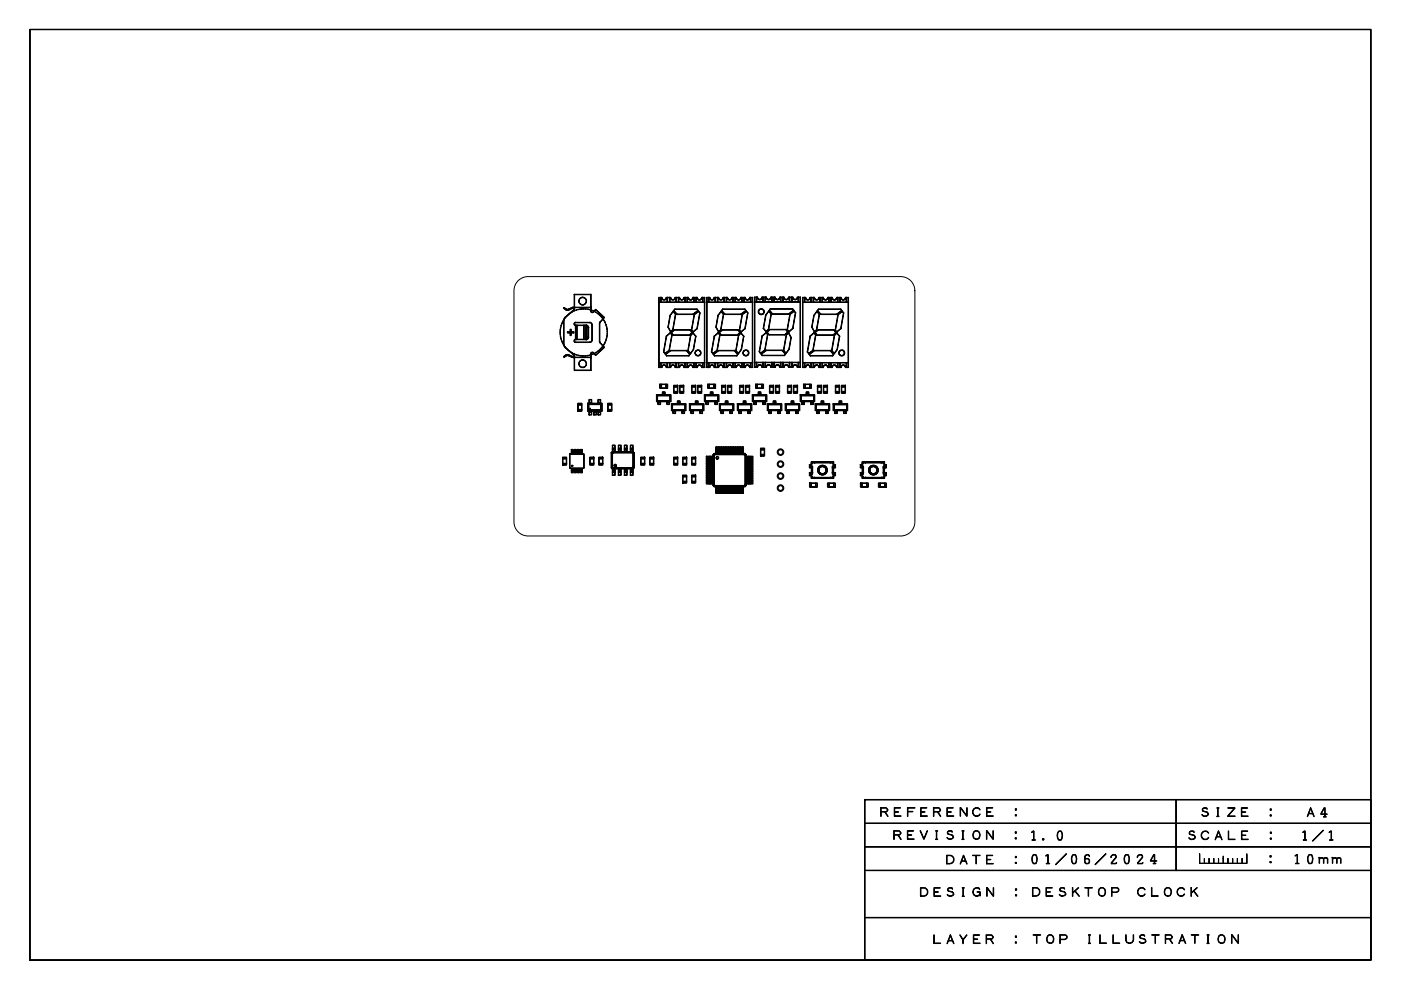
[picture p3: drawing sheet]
<svg xmlns="http://www.w3.org/2000/svg" width="297mm" height="210mm" viewBox="0 0 297 210" stroke-linecap="round" stroke-linejoin="round" font-family="sans-serif">
<defs><g id="words">
<g font-size="2.5">
<text x="186.3" y="173.5">REFERENCE</text>
<text x="214.2" y="173.5">:</text>
<text x="254.3" y="173.5">SIZE</text>
<text x="268.2" y="173.5">:</text>
<text x="276.6" y="173.5">A4</text>
<text x="189" y="178.4">REVISION</text>
<text x="214.2" y="178.4">: 1.0</text>
<text x="251.5" y="178.4">SCALE</text>
<text x="268.3" y="178.4">:</text>
<text x="275.4" y="178.4">1/1</text>
<text x="200.2" y="183.6">DATE</text>
<text x="214.2" y="183.6">: 01/06/2024</text>
<text x="268.2" y="183.4">:</text>
<text x="273.8" y="183.4">10mm</text>
<text x="194.7" y="190.4">DESIGN</text>
<text x="214.2" y="190.4">: DESKTOP</text>
<text x="240.8" y="190.4">CLOCK</text>
<text x="197.4" y="200.4">LAYER</text>
<text x="214.2" y="200.4">: TOP</text>
<text x="229.8" y="200.4">ILLUSTRATION</text>
</g>
</g></defs>
<g fill="none" stroke="#000" stroke-width=".21">
<path d="M6.3 6.2h284.4v197.4h-284.4l284.3-.1v-197.2h-284.2l-.1 197.3zM6.3 6.3h284.4v197.3h-284.4zM109.8 59.5l.8-.5 1.4-.4h79a3 3 0 0 1 3 3v49a3 3 0 0 1-3 3h-79a3 3 0 0 1-3-3v-49l.3-1.3zM118.8 69.9v1.2zM118.8 69.9v1.2M118.8 71.3l.1 .3zM118.8 71.3l.1 .3M118.9 69.4l-.1 .3zM118.9 69.4l-.1 .2M118.9 71.8l.1 .3zM118.9 71.8l.1 .2M119 68.9l-.1 .3z"/>
<path d="M119 68.9l-.1 .3M119.1 72.2l.6 1.2zM119.1 72.3l.5 1M119.5 75.6l.5-.3zM119.5 75.6l.2 .2zM119.6 65.2l.5 .4zM119.6 65.2l.4 .5-.5-.3zM119.6 75.7l.5-.3zM119.6 67.6l-.5 1.2zM119.6 67.6l-.5 1.1M119.8 73.5l.2 .2zM119.8 73.5l.1 .2"/>
<path d="M119.8 73.7l1.9 1.6zM119.8 67.2l-.2 .8v5l.3 .8-.3-.4-.1-.4v-5zM119.8 67.2l1.9-1.5zM119.9 65.6l.7 .1-.4 .1zM119.9 67.2l-.1 .3zM119.9 75.3l.4-.2 .3 .2zM119.9 67.3l-.1 .2M120 75.4h.6zM120 65.5l.6 .1-.4 .1zM120.1 73.8l.2 .3zM120.1 73.9l.2 .2M120.2 66.9h.1l-.2 .2z"/>
<path d="M120.3 66.9l-.2 .2M120.3 70.4l.6 .1 .1 .6v-.6l.7 .1h-.6v.5l-.2 .1v-.6h-.6zM120.3 70.4h.6v-.6h.2v.6h.6h-.7v-.5l-.1 .5zM120.3 70.4h.6v-.6h.2v.6h.5v.2h-.5v.5h-.2v-.5h-.6zM120.4 74.2l1.1 .7zM120.4 66.7l1.1-.7zM120.4 74.2l1 .7M120.5 65.5l1-.3zM120.5 75.4l.8 .3zM120.5 75.4h-.4l-.5 .3-.1-.1 .8-.4 1.2 .4M120.5 75.4l1 .4M120.6 65.7l.7-.3z"/>
<path d="M120.6 75.2l.7 .4zM121.2 75.7l.3 .1zM121.2 65.4l.3-.1zM121.2 75.5l.3 .1zM121.4 65.2l.4 .2h-.3zM121.4 65.2h.4zM121.4 66.1l-1 .6M121.5 75.6h.3zM121.5 75.6l.3 .2h-.3zM121.5 65.2h.3v-2.8h3.5v3.7l.4 .1 .6-.6 1.8 1.7-1 1.2v4l1 1.1-1.8 1.7-.6-.6-.3 .1-.1 1h-3.8v-.2M121.5 65.2v.1h.3M121.5 65.2l-1.2 .4-.7-.4-.1 .2 .8 .4 1.2-.5"/>
<path d="M121.5 75.6h.3M121.6 70.4v.2zM121.6 65.9l.3-.1zM121.6 75l.3 .1zM121.6 75.2l.2 .3zM121.7 75l.2 .1M121.7 65.4l.1 .2-.1 .1zM121.7 65.1l3.6 .1h-3.5v.3zM121.8 75.5v.3zM121.8 75.7v.2zM121.8 65v.2zM121.8 75.9v2.6h3.5l-3.6 .1z"/>
<path d="M121.8 62.4v2.7zM121.8 75.7h3.4l.1-.2v.3zM121.8 62.4h3.5zM121.8 72h.2l-.2 .3 .2 .3-.3-.2zM121.8 68.4h.2l-.2 .3 .2 .3-.3-.2zM121.9 65.9l-.2 .1M121.9 72.5l.2 .1zM121.9 68.9l.2 .1zM121.9 68.4h.2zM121.9 71.9l.2 .1zM122 69v3zM122 68.4h3.1z"/>
<path d="M122 72.5l3.1 .1zM122 69h.4zM122 69l-.3-.3 .3-.3h3.1l.3 .2 .1 .3v3.2l-.1 .3-.4 .2h-3l-.3-.4 .3-.2M122 69h2.4l.3 .2 .1 .3M122 69v3M122.1 65.7h.3zM122.1 75.2l.3 .1zM122.1 75.2l.2 .1M122.3 69l.1 3h-.4l.3-.1zM122.3 68.9l1.6 .1zM122.3 69v3h-.3M122.3 65.7l-.2 .1"/>
<path d="M122.5 75.3l1.3 .2zM122.5 65.6l1.3-.1zM122.6 75.3l1.2 .2M122.9 76.5l.4-.1-.4 .3-.1 .5 .1 .4 .5 .3-.4-.1-.3-.4v-.5zM122.9 63.3l.4-.2-.4 .3-.1 .5 .2 .4 .4 .4-.4-.2-.3-.4v-.5zM123.3 76.3h.3zM123.3 63.1h.3zM123.4 77.9h.3zM123.4 64.6h.3zM123.4 77.9l-.5-.3-.2-.5 .3-.5 .5-.3 .6 .3 .2 .5-.1 .5-.5 .3M123.4 77.9h.3M123.5 76.3l.3 .1z"/>
<path d="M123.5 63l.3 .1zM123.7 76.3l.5 .3 .2 .6-.3 .5-.4 .2 .4-.3 .2-.4-.2-.5zM123.7 63.1l.5 .2 .2 .6-.2 .5-.5 .3 .4-.4 .2-.4-.1-.5zM123.8 65.5l-1.2 .1M123.8 69l.1 3h-1.6l1.5-.1zM123.8 71.9l.5 .1zM123.8 68.9l.5 .1zM123.8 69v3h-1.5M124 65.5h.3zM124 75.4h.3zM124 65.5h.2M124.2 69l.1 3z"/>
<path d="M124.2 68.9l.2 .1zM124.2 71.9l.2 .1zM124.2 75.4l-.2 .1M124.3 69h.2zM124.3 71.9l.2 .1zM124.3 69l.3 .1 .1 .4zM124.4 69l.3 .1 .1 .3zM124.4 65.5l.4 .1zM124.4 75.4h.4zM124.5 65.5l.2 .1M124.7 71.5l.1-.1v.2zM124.7 69.5h.1z"/>
<path d="M124.7 71.5v.1zM124.7 71.5l-.1 .3-.3 .2zM124.7 69.4v2.1zM124.7 71.5l-.1 .3-.3 .2 .2-.1 .2-.3M124.7 69.5l-.1-.4-.3-.1v3h-.5M124.7 71.5v.1M124.7 69.5v2M124.7 69.5h.1M124.7 71.5v.3l-.3 .2zM124.7 75.4h-.2M124.7 69.3l.1 .2zM124.7 69.4l.1 2.1z"/>
<path d="M124.8 69.5v2M124.9 65.6l1.2 .5zM124.9 75.3l1.2-.4-.7 .4zM125 65.6l1.1 .5M125 68.4h.2zM125 72.5l.2 .1zM125.1 68.4l.3 .1 .2 .3zM125.2 75l.1 .5zM125.2 65.4l.1 .6zM125.2 65.2l.1 .3zM125.2 75.7l.1 .2zM125.2 75.9l.1 2.7z"/>
<path d="M125.2 62.4l.1 2.7zM125.2 65.9l.1 .2zM125.2 74.9l.1 .1zM125.2 66l.6 .2-.4 .1zM125.2 65l.1 .2zM125.3 65.2h-3.5l-.1 .4-1.9 1.7-.3 .7 .1 5.2 .3 .5 1.9 1.7v3.1h3.5v-2.7M125.3 74.8l.3-.2 .2 .1-.5 .3zM125.5 72.1l-.1 .3-.3 .2zM125.5 68.7v.2zM125.5 72v.2zM125.5 68.8v3.3zM125.7 74.7l.1 .1z"/>
<path d="M125.7 66.2h.1zM125.8 74.8l.3 .3zM126 65.8l-.2 .4zM126 75.1l.3 .2 1.8-1.7-.2-.2 .3 .2-1.9 1.8zM126.1 74.9l-1.1 .4M126.2 66.2l.3 .1zM126.3 65.6l1.9 1.7-.2 .3 .1-.3-1.8-1.6-.3 .2zM126.3 74.7l.2-.1zM126.3 66.2l.2 .1M126.5 74.7l-.2 .1M126.7 66.4l.2 .2zM126.7 74.5l.2-.2z"/>
<path d="M126.7 66.4l.2 .2M126.9 74.4l-.2 .1M127 66.7l.9 1zM127.1 66.7l.8 .9M127.1 72.4l.1 .3zM127.1 68.5v4zM127.2 68.3l-.1 .3zM127.2 72.6l.8 .9zM127.8 73.3l-.2 .5-.6 .5zM127.9 73.3l-.8 .9M127.9 67.5l-.7 .9zM128 67.8l.1 .3z"/>
<path d="M128 67.8l.1 .3M128.1 72.9l-.1 .3zM128.1 72.9l-.1 .2M128.2 68.2l.2 .3zM128.2 68.3l.1 .2M128.3 72.4l-.1 .3zM128.3 72.5l-.1 .2M128.4 68.7l.2 .5 .1 .7zM128.4 68.7l.3 1.2M128.7 71v.5l-.3 .8zM128.7 70.6v.3zM128.7 70.1v.3z"/>
<path d="M128.7 71.1l-.3 1.2M128.7 70.1v.3M128.7 70.6v.2M139.7 64.1h9.7zM139.7 63.1v1zM139.7 76.9v1zM139.7 64.1v12.9zM139.7 63.1h.5zM139.7 77.8l.5 .1zM139.7 76.9h9.7zM139.7 76.9h9.7M139.7 64.1h9.7"/>
<path d="M140.1 77.9h.3zM140.1 63.1h.3zM140.1 63.1v1zM140.1 76.9v1zM140.1 63.1v1M140.1 76.9v1M140.3 63.1v.2zM140.3 77.7v.2zM140.3 63.2l.2 .3zM140.4 63.4l.2 .2zM140.4 77.5l-.1 .2zM140.4 77.5l.2-.1z"/>
<path d="M140.6 63.5l.2 .1zM140.6 77.4h.2zM140.7 74.6l.3 .4zM140.8 77.4l.2 .1zM140.8 63.5h.2zM140.9 77.4l.3 .2zM141 74.9l.9-.6zM141 63.5l.2-.1zM141.1 75.1l.3 .4zM141.1 75.1l1.1-.8zM141.1 75.1l1.1-.8h3.4l.6 .8-.2 .3h-4.7zM141.1 77.5l.2 .2z"/>
<path d="M141.2 63.3l-.1 .2zM141.2 77.7l.1 .2zM141.3 71.3l-.6 3.4zM141.3 63.1l-.1 .2zM141.3 71.2l.9-.7zM141.3 77.8l.2 .1zM141.3 63.1h.2zM141.3 75.4h4.8zM141.3 71.3l.8-.7 .4 .5-.6 3.2-.9 .7-.3-.4zM141.4 63.1l.1 1zM141.4 76.9l.1 1zM141.5 63.1h.5z"/>
<path d="M141.5 77.8l.5 .1zM141.5 63.1v1M141.5 76.9v1M141.6 69.3l.6 1.1zM141.9 63.1l.1 1zM141.9 76.9l.1 1zM141.9 77.9h.3zM141.9 63.1h.3zM142 63.1v1M142 76.9v1M142.1 66.8l-.5 2.6zM142.1 66.9l-.4 2.5 .5 .9"/>
<path d="M142.1 66.9l.6-.9 .5 .6-.5 3.3-.5 .4M142.1 70.5l.4 .6zM142.1 63.1l.1 .2zM142.2 74.3h3.4zM142.2 70.3l.5-.4zM142.2 77.7v.2zM142.2 63.2l.1 .3zM142.3 63.4l.2 .2zM142.3 77.5l-.1 .2zM142.3 77.5l.2-.1zM142.3 70.5l.7-.6zM142.3 70.4l.4 .7z"/>
<path d="M142.4 70.5l.6-.6h3.3l.4 .6-.5 .6h-3.5zM142.4 71l-.5 3.3zM142.4 63.5l.3 .1zM142.5 77.4h.2zM142.6 77.4l.3 .1zM142.6 63.5h.3zM142.7 66l-.6 .9zM142.7 66l.6 .7zM142.7 71l3.5 .1zM142.8 65.8l.8 .9zM142.8 77.4l.3 .2zM142.8 63.5l.3-.1z"/>
<path d="M142.9 69.9h3.5zM143 77.5l.2 .2zM143 65.5l-.2 .4zM143 65.5l4.8 .1zM143.1 65.6h4.7l.2 .3-1.1 .7h-3.3l-.8-.7zM143.1 63.3l-.1 .2zM143.1 77.7l.1 .2zM143.1 63.1v.2zM143.2 77.8l.2 .1zM143.2 63.1h.2zM143.2 66.6l-.6 3.4zM143.3 63.1l.1 1z"/>
<path d="M143.3 76.9l.1 1zM143.3 63.1h.6zM143.3 77.8l.6 .1zM143.4 63.1v1M143.4 76.9v1M143.5 66.6h3.5zM143.8 63.1l.1 1zM143.8 76.9l.1 1zM143.8 77.8l.3 .1zM143.8 63.1h.3zM143.9 63.1v1M143.9 76.9v1"/>
<path d="M144 63.1l.1 .2zM144.1 77.7l-.1 .2zM144.1 63.2l.1 .3zM144.1 63.3v-.2h-.9a.5 .5 0 0 1-.5 .5 .5 .5 0 0 1-.5-.5h-.9a.49 .49 0 0 1-.5 .5 .49 .49 0 0 1-.5-.5h-.6v14.8h.6a.49 .49 0 0 1 .5-.5 .49 .49 0 0 1 .5 .5h.9a.5 .5 0 0 1 .5-.5 .5 .5 0 0 1 .5 .5h.9l.1-.3M144.1 63.3l.5 .3 .3-.2 .1-.3h.9a.49 .49 0 0 0 .5 .5 .49 .49 0 0 0 .5-.5h.9l.2 .3M144.2 63.4l.2 .2zM144.2 77.5l-.1 .2zM144.2 77.5l.2-.1zM144.2 77.6l.4-.2 .3 .2 .1 .3h.9a.49 .49 0 0 1 .5-.5 .49 .49 0 0 1 .5 .5h.9l.2-.3 .3-.2 .5 .3M144.3 63.5l.3 .1zM144.3 77.4h.3zM144.5 77.4l.3 .1z"/>
<path d="M144.5 63.5h.3zM144.7 77.4l.2 .2zM144.7 63.5l.2-.1zM144.9 77.5l.1 .2zM145 63.2l-.1 .3zM145 77.7v.2zM145 77.9h.3zM145 63.1h.3zM145 63.1v.2zM145.2 63.1v1zM145.2 76.9v1zM145.2 63.1h.6z"/>
<path d="M145.2 77.8l.6 .1zM145.2 63.1v1M145.2 76.9v1M145.5 74.3l.8 .9zM145.7 63.1v1zM145.7 76.9v1zM145.7 77.8l.3 .1zM145.7 63.1h.3zM145.7 63.1v1M145.7 76.9v1M145.8 74.3l.6 .7zM145.9 63.1l.1 .2z"/>
<path d="M145.9 77.7v.2zM145.9 63.2l.2 .3zM146 63.4l.3 .2zM146 77.5v.2zM146.1 77.5l.2-.1zM146.2 63.5l.3 .1zM146.2 77.4h.3zM146.2 75.1l-.2 .4zM146.3 69.9l.5 .6zM146.4 71.1l-.5 3.3zM146.4 77.4l.3 .1zM146.4 63.5h.3z"/>
<path d="M146.6 77.4l.2 .2zM146.6 70l.4 .4zM146.6 63.5l.2-.1zM146.7 70.5l-.6 .6zM146.7 77.5l.2 .2zM146.8 63.3l-.1 .2zM146.8 77.7l.1 .2zM146.9 77.9h.3zM146.9 63.1h.3zM146.9 63.1v.2zM146.9 66.6l1.1-.8zM146.9 70.6l-.5 .6z"/>
<path d="M146.9 70.3l.9-.7zM146.9 70.6l.7 .7zM146.9 70.6l.6 .7-.5 2.8-.6 .9-.5-.6 .5-3.3zM147 74.1l-.6 .9zM147.1 63.1h.6zM147.1 77.9h.6zM147.1 63.1v1zM147.1 76.9v1zM147.1 63.1v1M147.1 76.9v1M147.2 66.7l-.6 3.4zM147.2 66.6l1-.6z"/>
<path d="M147.2 66.7l.9-.7 .3 .4-.6 3.3-.9 .7-.3-.4zM147.4 74.7v.3zM147.4 74.9l.1 .3zM147.4 75.1l.3 .2zM147.4 74.5v.3zM147.5 71.3l-.5 2.9zM147.6 63.1v1zM147.6 76.9v1zM147.6 77.8l.3 .1zM147.6 63.1h.3zM147.6 74.3h.3zM147.6 74.3l-.2 .3z"/>
<path d="M147.6 75.3l.3 .1zM147.6 63.1v1M147.6 76.9v1M147.7 65.5l.3 .4zM147.8 75.4h.3zM147.8 63.1v.2zM147.8 74.2h.3zM147.8 77.7v.2zM147.8 63.2l.2 .3zM147.9 63.4l.2 .2zM147.9 77.5l-.1 .2zM147.9 77.5l.3-.1z"/>
<path d="M148 63.4l.5 .1 .3-.4h.6v14.8h-.6v-.2M148 74.2l.3 .1zM148 75.4l.3-.1zM148.1 63.5l.2 .1zM148.1 77.4h.2zM148.1 66l.3 .4zM148.2 74.3l.3 .2zM148.2 75.3l.3-.1zM148.3 77.4l.2 .1zM148.3 63.5h.2zM148.3 66.3l-.5 3.4zM148.4 74.4l.2 .3z"/>
<path d="M148.4 75.2l-.6 .2M148.4 77.4l.3 .2zM148.5 63.5l.2-.1zM148.5 75l-.1 .3zM148.5 74.6l.1 .3zM148.5 74.8v.3zM148.5 74.6l-.1 .6M148.5 74.6a.6 .6 0 0 0-.9-.2 .6 .6 0 0 0 .2 1M148.6 77.5l.2 .2zM148.7 63.3l-.1 .2zM148.7 77.7l.1 .2zM148.8 63.1l-.1 .2z"/>
<path d="M148.8 77.8l.2 .1zM148.8 63.1h.2zM148.9 63.1l.1 1zM148.9 76.9l.1 1zM149 63.1h.4zM149 77.8l.4 .1zM149 63.1v1M149 76.9v1M149.3 76.9l.1 1zM149.3 63.1l.1 1zM149.3 64.1l.1 12.9zM149.8 63.1l.1 1z"/>
<path d="M149.8 76.9l.1 1zM149.8 64.1l.1 12.9zM149.8 64.1h9.8zM149.8 63.1h.5zM149.8 77.8l.5 .1zM149.8 76.9h9.8zM149.9 76.9h9.6M149.9 64.1h9.6M150.2 63.1l.1 1zM150.2 76.9l.1 1zM150.2 77.9h.3zM150.2 63.1h.3z"/>
<path d="M150.3 63.1v1M150.3 76.9v1M150.4 63.1l.1 .2zM150.5 77.7v.2zM150.5 63.2l.1 .3zM150.6 63.4l.2 .2zM150.6 77.5l-.1 .2zM150.6 77.5l.2-.1zM150.7 63.5l.3 .1zM150.7 77.4h.3zM150.8 74.6l.4 .4zM150.9 77.4l.3 .1z"/>
<path d="M150.9 63.5h.3zM151.1 77.4l.3 .2zM151.1 74.9l1-.6zM151.1 63.5l.3-.1zM151.2 75.1l.3 .4zM151.2 75.1l1.2-.8zM151.3 75.1l1.1-.8h3.3l.7 .8-.2 .3h-4.7zM151.3 77.5l.1 .2zM151.4 63.3l-.1 .2zM151.4 77.7l.1 .2zM151.4 71.3l-.5 3.4zM151.4 63.1v.2z"/>
<path d="M151.4 71.2l.9-.7zM151.4 77.8l.3 .1zM151.4 63.1h.3zM151.5 75.4h4.7zM151.5 71.3l.8-.7 .3 .5-.6 3.2-.9 .7-.2-.4zM151.6 63.1v1zM151.6 76.9v1zM151.6 63.1h.6zM151.6 77.8l.6 .1zM151.6 63.1v1M151.6 76.9v1M151.8 69.3l.6 1.1z"/>
<path d="M152.1 77.9h.3zM152.1 63.1h.3zM152.1 63.1v1zM152.1 76.9v1zM152.1 63.1v1M152.1 76.9v1M152.2 66.8l-.4 2.6zM152.3 70.5l.4 .6zM152.3 63.1l.1 .2zM152.3 74.3h3.5zM152.3 70.3l.6-.4zM152.3 77.7v.2z"/>
<path d="M152.3 63.2l.2 .3zM152.4 63.4l.3 .2zM152.4 77.5v.2zM152.5 77.5l.2-.1zM152.5 70.5l.7-.6zM152.5 70.4l.4 .7zM152.5 70.5l.6-.6h3.4l.4 .6-.6 .6h-3.4zM152.6 71l-.6 3.3zM152.6 63.5l.3 .1zM152.6 77.4h.3zM152.8 77.4l.3 .1zM152.8 63.5h.3z"/>
<path d="M152.8 66l-.6 .9zM152.8 66l.6 .7zM152.9 71l3.5 .1zM152.9 66l.5 .6-.6 3.3-.4 .4-.6-.9 .4-2.5zM153 65.8l.7 .9zM153 77.4l.2 .2zM153 63.5l.2-.1zM153.1 69.9h3.4zM153.2 77.5l.1 .2zM153.2 65.5l-.2 .4zM153.2 65.5l4.8 .1zM153.2 65.6h4.7l.2 .3-1 .7h-3.4l-.7-.7z"/>
<path d="M153.3 63.3l-.1 .2zM153.3 77.7v.2zM153.3 63.1v.2zM153.3 77.8l.3 .1zM153.3 63.1h.3zM153.4 66.6l-.6 3.4zM153.5 63.1v1zM153.5 76.9v1zM153.5 63.1h.6zM153.5 77.8l.6 .1zM153.5 63.1v1M153.5 76.9v1"/>
<path d="M153.7 66.6h3.4zM154 63.1v1zM154 76.9v1zM154 77.8l.3 .1zM154 63.1h.3zM154 63.1v1M154 76.9v1M154.2 63.1l.1 .2zM154.2 77.7v.2zM154.2 63.2l.2 .3zM154.3 63.4l.3 .2zM154.3 77.5v.2z"/>
<path d="M154.3 77.5l.3-.1zM154.5 63.5l.3 .1zM154.5 77.4h.3zM154.7 77.4l.3 .1zM154.7 63.5h.3zM154.9 77.4l.2 .2zM154.9 63.5l.2-.1zM155 77.5l.2 .2zM155.1 63.2l-.1 .3zM155.1 77.7l.1 .2zM155.2 77.9h.3zM155.2 63.1h.3z"/>
<path d="M155.2 63.1v.2zM155.4 63.1v1zM155.4 76.9v1zM155.4 63.1h.5zM155.4 77.8l.5 .1zM155.4 63.1v1M155.4 76.9v1M155.7 74.3l.7 .9zM155.8 63.1l.1 1zM155.8 76.9l.1 1zM155.9 77.8l.2 .1zM155.9 63.1h.2z"/>
<path d="M155.9 63.1v1M155.9 76.9v1M156 74.3l.6 .7zM156.1 63.1v.2zM156.1 77.7v.2zM156.1 63.2l.2 .3zM156.1 77.7l.5-.3 .3 .2 .2 .3h.9v-.2M156.2 63.4l.2 .2zM156.2 77.5l-.1 .2zM156.2 77.5l.2-.1zM156.3 71l.6-.5zM156.3 63.5l.3 .1z"/>
<path d="M156.4 77.4h.2zM156.4 75.1l-.2 .4zM156.4 69.9l.5 .6zM156.6 71.1l-.6 3.3zM156.6 77.4l.2 .1zM156.6 63.5h.2zM156.7 77.4l.3 .2zM156.8 70l.3 .4zM156.8 63.5l.2-.1zM156.8 63.5h-.4l-.3-.4h-.9a.49 .49 0 0 1-.5 .5 .49 .49 0 0 1-.5-.5h-.9a.5 .5 0 0 1-.5 .5 .5 .5 0 0 1-.5-.5h-.8a.49 .49 0 0 1-.5 .5 .49 .49 0 0 1-.5-.5h-.6v14.8h.6a.49 .49 0 0 1 .5-.5 .49 .49 0 0 1 .5 .5h.8a.5 .5 0 0 1 .5-.5 .5 .5 0 0 1 .5 .5h.9a.49 .49 0 0 1 .5-.5 .49 .49 0 0 1 .5 .5h.9v-.2M156.9 77.5l.2 .2zM156.9 63.4l.2-.3h.9l.1 .3"/>
<path d="M156.9 63.4l-.1 .1M157 63.3l-.1 .2zM157 77.7l.1 .2zM157 77.9h.3zM157 63.1h.3zM157 63.1v.2zM157 66.6l1.2-.8zM157.1 70.6l-.5 .6zM157.1 70.3l.9-.7zM157.1 70.6l.6 .7zM157.1 70.6l.6 .7-.5 2.8-.6 .9-.6-.6 .6-3.3zM157.1 74.1l-.6 .9z"/>
<path d="M157.2 63.1l.1 1zM157.2 76.9l.1 1zM157.3 63.1h.5zM157.3 77.8l.5 .1zM157.3 63.1v1M157.3 76.9v1M157.3 66.7l-.5 3.4zM157.3 66.6l1-.6zM157.4 66.7l.9-.7 .2 .4-.5 3.3-.9 .7-.3-.4zM157.5 74.7l.1 .3zM157.5 74.9l.2 .3zM157.6 75.1l.2 .2z"/>
<path d="M157.6 74.5l-.1 .3zM157.6 71.3l-.4 2.9zM157.7 63.1l.1 1zM157.7 76.9l.1 1zM157.7 77.8l.3 .1zM157.7 63.1h.3zM157.7 74.3h.3zM157.7 74.3l-.1 .3zM157.8 75.3l.2 .1zM157.8 63.1v1M157.8 76.9v1M157.9 65.5l.3 .4z"/>
<path d="M157.9 75.4h.4zM157.9 63.1l.1 .2zM157.9 74.2h.4zM158 77.7v.2zM158 63.2l.2 .3zM158.1 63.4l.2 .2zM158.1 77.5l-.1 .2zM158.1 77.5l.2-.1zM158.1 63.4l.5 .1M158.2 74.2l.3 .1zM158.2 75.4l.3-.1zM158.2 63.5l.3 .1z"/>
<path d="M158.2 77.4h.3zM158.3 66l.3 .4zM158.4 74.3l.2 .2zM158.4 75.3l.2-.1zM158.4 77.4l.3 .1zM158.4 63.5h.3zM158.5 66.3l-.6 3.4zM158.6 74.4l.1 .3zM158.6 77.4l.3 .2zM158.6 63.5l.3-.1zM158.6 63.5l.4-.4h.5v14.8h-.5l-.2-.3-.3-.2-.5 .3M158.7 75l-.1 .3z"/>
<path d="M158.7 74.6v.3zM158.7 74.8v.3zM158.8 77.5l.1 .2zM158.9 63.3l-.1 .2zM158.9 77.7l.1 .2zM158.9 63.1v.2zM158.9 77.8l.3 .1zM158.9 63.1h.3zM159.1 63.1v1zM159.1 76.9v1zM159.1 63.1h.5zM159.1 77.8l.5 .1z"/>
<path d="M159.1 63.1v1M159.1 76.9v1M159.5 76.9v1zM159.5 63.1v1zM159.5 64.1v12.9zM160 76.8v1.1zM160 64v12.9zM160 77.8h.4zM160 63h.4zM160 64h9.7zM160 76.8l9.7 .1zM160 63v1.1z"/>
<path d="M160 64h9.7M160 76.9h9.7M160.4 76.8v1.1zM160.4 63h.2zM160.4 77.8h.2zM160.4 63v1.1zM160.4 63v1M160.4 76.9v.9M160.6 63v.3zM160.6 77.6v.3zM160.6 63.2l.2 .2zM160.7 63.3l.2 .2z"/>
<path d="M160.7 77.5l-.1 .2zM160.7 77.5l.2-.1zM160.8 66.1v.2zM160.8 65.9v.2zM160.8 66.3l.2 .2zM160.9 63.4l.2 .1zM160.9 77.4l.2-.1zM160.9 65.7l-.1 .2zM160.9 66.5l.3 .2zM160.9 65.7l.3-.2zM161 74.5l.3 .4zM161 77.3l.3 .1z"/>
<path d="M161.1 63.5h.2zM161.1 66.6l.3 .1zM161.1 65.5h.3zM161.2 74.9l1-.7zM161.2 77.4l.3 .1zM161.2 63.4h.3zM161.3 65.5h.3zM161.3 66.6l.3 .1zM161.4 75l1.1-.7zM161.4 75l.2 .4zM161.4 77.5l.2 .2zM161.4 75.1l1.1-.8h3.3l.7 .8-.2 .3h-4.7z"/>
<path d="M161.5 63.2l-.1 .2zM161.5 77.6l.1 .3zM161.5 63h.3zM161.5 77.8h.3zM161.5 66.6h.3zM161.5 63v.3zM161.5 65.5l.3 .2zM161.5 71.2l-.5 3.4zM161.6 71.2l.9-.7zM161.6 75.3l4.8 .1zM161.6 71.3l.8-.8 .4 .4-.6 3.3-.9 .7-.3-.3zM161.7 65.6l.2 .2z"/>
<path d="M161.8 76.8v1.1zM161.8 63v1.1zM161.8 77.8h.5zM161.8 63h.5zM161.8 63v1M161.8 76.9v.9M161.8 69.6l.7 .8zM161.9 65.7l.1 .3zM161.9 66.4l-.2 .2zM162 66.2l-.1 .3zM162 65.9v.3zM162.2 76.8l.1 1.1z"/>
<path d="M162.2 63h.3zM162.2 77.8h.3zM162.2 63l.1 1.1zM162.3 63v1M162.3 76.9v.9M162.3 66.8l-.4 2.9zM162.4 70.5l.4 .5zM162.4 63l.1 .3zM162.4 74.2l3.5 .1zM162.5 77.6v.3zM162.5 63.2l.1 .2zM162.6 63.3l.2 .2z"/>
<path d="M162.6 77.5l-.1 .2zM162.6 77.5l.2-.1zM162.6 70.4l.6-.6zM162.6 70.4l.5 .6zM162.6 70.4l.6-.5h3.5l.3 .5-.6 .6h-3.3zM162.7 70.9l-.5 3.4zM162.7 63.4l.3 .1zM162.7 77.4l.3-.1zM162.9 77.3l.3 .1zM162.9 69.8l-.5 .6zM162.9 63.5h.3zM162.9 65.9l-.6 1z"/>
<path d="M163 65.9l.5 .7zM163 66l.5 .6-.6 3.2-.5 .5-.5-.7 .5-2.8zM163 71h3.4zM163.1 65.8l.8 .8zM163.1 77.4l.2 .1zM163.1 63.4h.3zM163.2 69.8l3.5 .1zM163.3 77.5l.1 .2zM163.3 65.5l-.2 .3zM163.3 65.5h4.8zM163.3 65.5h4.7l.3 .3-1.1 .8h-3.4l-.7-.8zM163.4 63.2l-.1 .2z"/>
<path d="M163.4 77.6l.1 .3zM163.4 63h.3zM163.4 77.8h.3zM163.4 63v.3zM163.5 66.5l-.6 3.4zM163.6 76.8l.1 1.1zM163.6 77.8h.6zM163.6 63h.6zM163.6 63l.1 1.1zM163.7 63v1M163.7 76.9v.9M163.8 66.6h3.4z"/>
<path d="M164.1 76.8v1.1zM164.1 63v1.1zM164.1 63h.3zM164.1 77.8h.3zM164.1 63v1M164.1 76.9v.9M164.3 63l.1 .3zM164.3 77.6v.3zM164.3 63.2l.2 .2zM164.5 63.3l.2 .2zM164.5 77.5l-.1 .2zM164.5 77.5l.2-.1z"/>
<path d="M164.5 63.4l-.2-.4h-.9a.49 .49 0 0 1-.4 .5 .49 .49 0 0 1-.5-.5h-.9a.49 .49 0 0 1-.5 .5 .49 .49 0 0 1-.5-.5h-.6v14.8h.6l.1-.3M164.6 63.4l.3 .1zM164.6 77.4l.3-.1zM164.8 77.3l.3 .1zM164.8 63.5h.3zM165 77.4l.2 .1zM165 63.4l.2-.1zM165.2 77.5l.1 .2zM165.2 63.2v.2zM165.3 77.6v.3zM165.3 63v.3zM165.3 63h.3z"/>
<path d="M165.3 77.8h.3zM165.5 76.8v1.1zM165.5 77.8h.6zM165.5 63h.6zM165.5 63v1.1zM165.5 63v1M165.5 76.9v.9M165.8 74.2l.8 .9zM166 76.8v1.1zM166 63h.3zM166 77.8h.3zM166 63v1.1z"/>
<path d="M166 63v1M166 76.9v.9M166.1 74.3l.6 .6zM166.2 63l.1 .3zM166.2 77.6v.3zM166.2 63.2l.2 .2zM166.2 63.2v-.2h-.9l-.3 .5-.5-.1M166.2 63.2l.2 .2M166.3 63.3l.3 .2zM166.3 77.5l-.1 .2zM166.3 77.5l.3-.1zM166.4 63.4l.5 .1"/>
<path d="M166.4 70.9l.7-.5zM166.5 63.4l.3 .1zM166.5 77.4l.3-.1zM166.5 75l-.2 .4zM166.6 69.8l.4 .7zM166.7 77.3l.2 .1zM166.7 63.5h.2zM166.7 70.9l-.6 3.5zM166.7 70.9l.5-.4zM166.7 71l.5-.4 .5 1-.4 2.5-.6 .8-.6-.6zM166.9 77.4l.2 .1zM166.9 63.4l.2-.1z"/>
<path d="M166.9 69.8l.4 .6zM166.9 63.5l.3-.5h.9a.49 .49 0 0 0 .5 .5 .49 .49 0 0 0 .5-.5h.6v14.8h-.6a.49 .49 0 0 0-.5-.4 .49 .49 0 0 0-.5 .4h-.9a.5 .5 0 0 0-.5-.4 .5 .5 0 0 0-.5 .4h-.9a.49 .49 0 0 0-.5-.4 .49 .49 0 0 0-.5 .4h-.9a.49 .49 0 0 0-.4-.4 .49 .49 0 0 0-.5 .4h-.9l-.2-.3-.3-.1-.4 .1M167 77.5l.2 .2zM167.1 63.2v.2zM167.1 77.6l.1 .3zM167.1 70.6l.7 1zM167.2 66.6l1.1-.8zM167.2 63v.3zM167.2 63h.2zM167.2 77.8h.2zM167.2 70.3l.9-.7zM167.3 74l-.7 .9z"/>
<path d="M167.4 76.8v1.1zM167.4 77.8h.5zM167.4 63h.5zM167.4 63v1.1zM167.4 63v1M167.4 76.9v.9M167.5 66.6l-.6 3.3zM167.5 66.6l.9-.7zM167.5 66.6l.9-.6 .3 .3-.6 3.3-.9 .8-.3-.5zM167.7 71.5l-.4 2.6zM167.9 63h.2zM167.9 77.8h.2z"/>
<path d="M167.9 76.8v1.1zM167.9 63v1.1zM167.9 63v1M167.9 76.9v.9M168 65.5l.3 .3zM168.1 63v.3zM168.1 77.6v.3zM168.1 63.2l.2 .2zM168.2 63.3l.2 .2zM168.2 77.5l-.1 .2zM168.2 77.5l.2-.1zM168.4 63.4l.2 .1z"/>
<path d="M168.4 77.4l.2-.1zM168.4 65.9l.3 .5zM168.5 77.3l.3 .1zM168.6 63.5h.2zM168.6 66.3l-.5 3.4zM168.7 77.4l.3 .1zM168.7 63.4l.3-.1zM168.9 77.5l.2 .2zM169 63.2l-.1 .2zM169 77.6l.1 .3zM169 63v.3zM169 63h.3z"/>
<path d="M169 77.8h.3zM169.2 76.8l.1 1.1zM169.3 77.8h.4zM169.3 63h.4zM169.3 63v1.1zM169.3 63v1M169.3 76.9v.9M169.6 76.8l.1 1.1zM169.6 64l.1 12.9zM169.6 63l.1 1.1zM170.1 63.1l.1 1zM170.1 76.9l.1 1z"/>
<path d="M170.1 64.1l.1 12.9zM170.1 64.1h9.8zM170.2 63.1h.4zM170.2 77.8l.4 .1zM170.2 76.9h9.7zM170.2 76.9h9.7M170.2 64.1h9.7M170.5 63.1l.1 1zM170.5 76.9l.1 1zM170.5 77.9h.3zM170.5 63.1h.3zM170.6 63.1v1"/>
<path d="M170.6 76.9v1M170.8 63.1v.2zM170.8 77.7v.2zM170.8 63.2l.1 .3zM170.9 63.4l.2 .2zM170.9 77.5l-.1 .2zM170.9 77.5l.2-.1zM171 63.5l.3 .1zM171.1 77.4h.2zM171.2 74.6l.3 .4zM171.2 77.4l.3 .1zM171.2 63.5h.3z"/>
<path d="M171.4 77.4l.3 .2zM171.4 74.9l1-.6zM171.4 63.5l.3-.1zM171.6 75.1l.2 .4zM171.6 75.1l1.1-.8zM171.6 75.1l1.1-.8h3.3l.7 .8-.2 .3h-4.7zM171.6 77.5l.2 .2zM171.7 63.3l-.1 .2zM171.7 77.7l.1 .2zM171.7 71.3l-.5 3.4zM171.7 63.1v.2zM171.7 71.2l.9-.7z"/>
<path d="M171.8 77.8l.2 .1zM171.8 63.1h.2zM171.8 75.4h4.8zM171.8 71.3l.8-.7 .3 .5-.5 3.2-.9 .7-.3-.4zM171.9 63.1l.1 1zM171.9 76.9l.1 1zM171.9 63.1h.6zM171.9 77.8l.6 .1zM172 63.1v1M172 76.9v1M172.1 69.3l.6 1.1zM172.4 63.1l.1 1z"/>
<path d="M172.4 76.9l.1 1zM172.4 77.9h.3zM172.4 63.1h.3zM172.5 63.1v1M172.5 76.9v1M172.5 66.8l-.4 2.6zM172.6 70.5l.4 .6zM172.6 63.1l.1 .2zM172.6 74.3h3.5zM172.6 70.3l.6-.4zM172.7 77.7l-.1 .2zM172.7 63.2l.1 .3z"/>
<path d="M172.8 63.4l.2 .2zM172.8 77.5l-.1 .2zM172.8 77.5l.2-.1zM172.8 70.5l.7-.6zM172.8 70.4l.4 .7zM172.8 70.5l.7-.6h3.3l.4 .6-.5 .6h-3.5zM172.9 71l-.5 3.3zM172.9 63.5l.3 .1zM172.9 77.4h.3zM173.1 77.4l.3 .1zM173.1 63.5h.3zM173.2 66l-.7 .9z"/>
<path d="M173.2 66l.6 .7zM173.2 71l3.5 .1zM173.2 66l.5 .6-.6 3.3-.4 .4-.6-.9 .5-2.5zM173.3 65.8l.8 .9zM173.3 77.4l.3 .2zM173.3 63.5l.3-.1zM173.4 69.9h3.4zM173.5 77.5l.1 .2zM173.5 65.5l-.2 .4zM173.5 65.5l4.8 .1zM173.6 65.6h4.7l.2 .3-1.1 .7h-3.4l-.7-.7zM173.6 63.3l-.1 .2z"/>
<path d="M173.6 77.7l.1 .2zM173.6 63.1v.2zM173.6 77.8l.3 .1zM173.6 63.1h.3zM173.7 66.6l-.6 3.4zM173.8 63.1v1zM173.8 76.9v1zM173.8 63.1h.6zM173.8 77.8l.6 .1zM173.8 63.1v1M173.8 76.9v1M174 66.6h3.4z"/>
<path d="M174.3 63.1v1zM174.3 76.9v1zM174.3 77.8l.3 .1zM174.3 63.1h.3zM174.3 63.1v1M174.3 76.9v1M174.5 63.1l.1 .2zM174.5 77.7v.2zM174.5 63.2l.2 .3zM174.6 63.3l-.1-.2h-.8a.5 .5 0 0 1-.5 .5 .5 .5 0 0 1-.5-.5h-.9a.49 .49 0 0 1-.5 .5 .49 .49 0 0 1-.5-.5h-.6v14.8h.6a.49 .49 0 0 1 .5-.5 .49 .49 0 0 1 .5 .5h.9a.5 .5 0 0 1 .5-.5 .5 .5 0 0 1 .5 .5h.8a.49 .49 0 0 1 .5-.5 .49 .49 0 0 1 .5 .5h.9a.49 .49 0 0 1 .5-.5 .49 .49 0 0 1 .5 .5h.9l.1-.3 .4-.2 .4 .3M174.6 63.3l.4 .3 .4-.2 .1-.3h.9a.49 .49 0 0 0 .5 .5 .49 .49 0 0 0 .5-.5h.9l.1 .3M174.6 63.4l.3 .2z"/>
<path d="M174.6 77.5v.2zM174.7 77.5l.2-.1zM174.8 63.5l.3 .1zM174.8 77.4h.3zM175 77.4l.3 .1zM175 63.5h.3zM175.2 77.4l.2 .2zM175.2 63.5l.2-.1zM175.3 77.5l.2 .2zM175.5 63.2l-.2 .3zM175.5 77.7v.2zM175.5 77.9h.3z"/>
<path d="M175.5 63.1h.3zM175.5 63.1v.2zM175.7 63.1v1zM175.7 76.9v1zM175.7 63.1h.6zM175.7 77.8l.6 .1zM175.7 63.1v1M175.7 76.9v1M176 74.3l.8 .9zM176.2 63.1v1zM176.2 76.9v1zM176.2 77.8l.3 .1z"/>
<path d="M176.2 63.1h.3zM176.2 63.1v1M176.2 76.9v1M176.3 74.3l.6 .7zM176.4 63.1l.1 .2zM176.4 77.7v.2zM176.4 63.2l.2 .3zM176.5 63.4l.2 .2zM176.5 77.5v.2zM176.5 77.5l.3-.1zM176.7 63.5l.3 .1zM176.7 77.4h.3z"/>
<path d="M176.7 75.1l-.2 .4zM176.8 69.9l.5 .6zM176.9 71.1l-.6 3.3zM176.9 77.4l.3 .1zM176.9 63.5h.3zM177.1 77.4l.2 .2zM177.1 70l.3 .4zM177.1 63.5l.2-.1zM177.2 70.5l-.6 .6zM177.2 77.5l.2 .2zM177.3 63.3l-.1 .2zM177.3 77.7l.1 .2z"/>
<path d="M177.4 77.9h.3zM177.4 63.1h.3zM177.4 63.1l-.1 .2zM177.4 66.6l1.1-.8zM177.4 70.6l-.5 .6zM177.4 70.3l.9-.7zM177.4 70.6l.6 .7zM177.4 70.6l.6 .7-.5 2.8-.6 .9-.5-.6 .5-3.3zM177.5 74.1l-.7 .9zM177.6 63.1h.5zM177.6 77.9h.5zM177.6 63.1v1z"/>
<path d="M177.6 76.9v1zM177.6 63.1v1M177.6 76.9v1M177.6 66.7l-.5 3.4zM177.7 66.6l.9-.6zM177.7 66.7l.9-.7 .3 .4-.6 3.3-.9 .7-.3-.4zM177.8 74.7l.1 .3zM177.8 74.9l.2 .3zM177.9 75.1l.2 .2zM177.9 74.5v.3zM178 71.3l-.5 2.9zM178.1 63.1v1z"/>
<path d="M178.1 76.9v1zM178.1 77.8l.2 .1zM178.1 63.1h.2zM178.1 74.3h.2zM178.1 74.3l-.2 .3zM178.1 75.3l.2 .1zM178.1 63.1v1M178.1 76.9v1M178.2 65.5l.3 .4zM178.3 75.4h.3zM178.3 63.1v.2zM178.3 74.2h.3z"/>
<path d="M178.3 77.7v.2zM178.3 63.2l.2 .3zM178.4 63.4l.2 .2zM178.4 77.5l-.1 .2zM178.4 77.5l.2-.1zM178.4 63.4l.6 .1 .3-.4h.6v14.8h-.6l-.1-.2M178.5 74.2l.3 .1zM178.5 75.4l.3-.1zM178.5 63.5l.3 .1zM178.6 77.4h.2zM178.6 66l.3 .4zM178.7 74.3l.2 .2z"/>
<path d="M178.7 75.3l.2-.1zM178.7 77.4l.3 .1zM178.7 63.5h.3zM178.8 66.3l-.5 3.4zM178.9 74.4l.2 .3zM178.9 75.2a.59 .59 0 0 0-.1-.9 .59 .59 0 0 0-.9 .3 .59 .59 0 0 0 .4 .8M178.9 75.2l-.6 .2M178.9 77.4l.3 .2zM178.9 63.5l.3-.1zM179 75l-.1 .3zM179 74.6l.1 .3zM179 74.8v.3z"/>
<path d="M179.1 77.5l.2 .2zM179.2 63.3l-.1 .2zM179.2 77.7l.1 .2zM179.2 63.1v.2zM179.3 77.8l.2 .1zM179.3 63.1h.2zM179.4 63.1l.1 1zM179.4 76.9l.1 1zM179.4 63.1h.5zM179.4 77.8l.5 .1zM179.5 63.1v1M179.5 76.9v1"/>
<path d="M179.8 76.9l.1 1zM179.8 63.1l.1 1zM179.8 64.1l.1 12.9zM119.3 98.2l.9 .1zM119.3 96.9h.9l-.1 1.7h-.8l.8-.1v-1.5h-.7l-.1 1.6zM119.3 97.2l.9 .1zM119.3 97h.8v1.6h-.8zM119.3 97.3h.8M119.3 98.3h.8M120.8 96.2l.1 3h2.9v-2.9l-3-.1h3v3.1h-3zM120.8 96.3h3v3h-3zM121.1 99.4h.4v.9l-.4-.1 .1-.9v.9h.2v-.8z"/>
<path d="M121.1 95.3h.4v.9h-.4l.1-.9v.8h.2v-.7zM121.1 95.8h.4zM121.1 99.7h.4zM121.2 95.3h.3v.8h-.3zM121.2 99.4h.3v.8h-.3zM121.2 95.8h.3M121.2 99.7h.3M121.2 98.7h.2l.1 .1h-.2h.2l-.1 .1h-.2zM121.8 99.4h.4v.9l-.4-.1v-.9l.1 .9h.2v-.8zM121.8 95.3h.4v.9h-.4v-.9l.1 .8h.2v-.7zM121.8 95.8h.4zM121.8 99.7h.4z"/>
<path d="M121.8 95.3h.3v.8h-.3zM121.8 99.4h.3v.8h-.3zM121.8 95.8h.3M121.8 99.7h.3M122.4 99.4h.4v.9l-.4-.1 .1-.9v.9h.2v-.8zM122.4 95.8h.4zM122.4 99.7h.4zM122.4 95.3l.1 .8h.2v-.7l-.3-.1h.4v.9h-.4zM122.5 95.3h.3v.8h-.3zM122.5 99.4h.3v.8h-.3zM122.5 95.8h.3M122.5 99.7h.3"/>
<path d="M122.5 86.8h.9zM122.5 85.5h.9v1.7h-.9l.8-.1v-1.5h-.7l-.1 1.6zM122.5 85.8h.9zM122.5 85.5h.8v1.6h-.8zM122.5 86.8h.8M122.5 85.8h.8M123.1 99.4h.4v.9l-.4-.1v-.9l.1 .9h.2v-.8zM123.1 95.3h.4v.9h-.4v-.9l.1 .8h.2v-.7zM123.1 95.8h.4zM123.1 99.7h.4zM123.1 95.3h.3v.8h-.3zM123.1 99.4h.3v.8h-.3z"/>
<path d="M123.1 95.8h.3M123.1 99.7h.3M124.6 85.5l.3 .3zM124.6 85.5l.1 1.6h2.9v-1.5l-3-.1h3l.1 1.7h-3.1zM124.6 85.5h3v1.6h-3zM124.6 85.5l.2 .2M124.8 86.9l-.2 .3zM124.8 85.7l.1 1.2h2.5v-1.1l-2.6-.1h2.6l.1 1.3h-2.7zM124.8 85.7h2.6v1.2h-2.6zM124.8 86.9l-.2 .2M124.9 84.7h.6l-.1 .9-.5-.1h.5v-.7h-.4l-.1 .8zM124.9 87.1h.6l-.1 .9-.5-.1h.5v-.7h-.4l-.1 .8z"/>
<path d="M124.9 85.3h.6zM124.9 87.3h.6zM124.9 84.7h.5v.8h-.5zM124.9 87.1h.5v.8h-.5zM124.9 85.3h.5M124.9 87.3h.5M125 98.2l.9 .1zM125 86.6l.2 .1zM125 96.9h.9l-.8 .1v1.5h.7l.1-1.6v1.7h-.9zM125.1 97.2l.8 .1zM125.1 97h.8v1.6h-.8zM125.1 97.3h.8"/>
<path d="M125.1 98.3h.8M125.9 87.1h.6l-.1 .9-.5-.1h.5v-.7h-.4l-.1 .8zM125.9 87.3h.6zM125.9 87.1h.5v.8h-.5zM125.9 87.3h.5M126.8 84.7h.6l-.1 .9-.5-.1h.5v-.7h-.4l-.1 .8zM126.8 87.1h.6l-.1 .9-.5-.1h.5v-.7h-.4l-.1 .8zM126.8 85.3h.6zM126.8 87.3h.6zM126.8 84.7h.5v.8h-.5zM126.8 87.1h.5v.8h-.5zM126.8 85.3h.5"/>
<path d="M126.8 87.3h.5M126.9 98.2l.9 .1zM126.9 96.9h.9l-.8 .1v1.5h.7l.1-1.6v1.7h-.9zM127 97.2l.8 .1zM127 97h.8v1.6h-.8zM127 97.3h.8M127 98.3h.8M127.4 86.9l.3 .3zM127.4 86.9l.2 .2M127.6 85.5l-.2 .3zM127.6 85.5l-.2 .2M128.8 86.8h.9z"/>
<path d="M128.9 85.5h.8v1.7h-.9l.8-.1v-1.5h-.7l-.1 1.6zM128.9 85.8h.8zM128.9 85.5h.8v1.6h-.8zM128.9 86.8h.8M128.9 85.8h.8M129.6 96l.3 .2zM129.6 96l.2-.3 4.5 .1 .2 .2v3.2l-.3 .2h-4.4l-.2-.2v-3.3l.1 3.3 .1 .1h4.4l.2-.1v-3.2l-.2-.2h-4.4zM129.6 96l.2 .2M129.8 95.8l.3 .2zM129.8 96.2l.3-.2-.2 .2v2.8l.1 .1h4l.2-.1v-2.8l-.2-.2h-4l4-.1 .3 .3v2.8l-.3 .2h-4l-.2-.2zM129.8 99.4l.3-.2zM129.8 99l-.2 .2z"/>
<path d="M129.8 95.3h.6zM129.8 95h.6zM129.8 99.8l.6 .1zM129.8 95.8h4.4l.2 .2v3.2l-.2 .2h-4.4l-.2-.2v-3.2zM129.8 96.2l.2-.2h4l.2 .2v2.8l-.2 .2h-4l-.2-.2zM129.8 95.8l.2 .2M129.8 99l-.2 .2M129.8 94.4h.6v1.3h-.6l.5-.1v-1.1h-.4l-.1 1.2zM129.8 99.5h.6v1.3h-.6l.5-.1v-1.2h-.4l-.1 1.3zM129.9 94.4h.5v1.3h-.5zM129.9 99.5h.5v1.3h-.5zM129.9 95.3h.5"/>
<path d="M129.9 95h.5M129.9 99.9h.5M130 99.2l-.2 .2M130.3 98.5h.4v.3l-.2 .1-.2-.3 .2-.1 .2 .3-.1 .1-.4-.1zM131.1 95.3h.6zM131.1 95h.6zM131.1 99.8l.6 .1zM131.1 94.4h.6v1.3h-.6l.5-.1v-1.1h-.4l-.1 1.2zM131.1 99.5h.6v1.3h-.6l.5-.1v-1.2h-.4l-.1 1.3zM131.1 94.4h.5v1.3h-.5zM131.1 99.5h.5v1.3h-.5zM131.1 95.3h.5"/>
<path d="M131.1 95h.5M131.1 99.9h.5M132.4 95.3h.6zM132.4 95h.6zM132.4 99.8l.6 .1zM132.4 94.4h.6l-.1 1.3h-.5l.5-.1v-1.1h-.4l-.1 1.2zM132.4 99.5h.6l-.1 1.3h-.5l.5-.1v-1.2h-.4l-.1 1.3zM132.4 94.4h.5v1.3h-.5zM132.4 99.5h.5v1.3h-.5zM132.4 95.3h.5M132.4 95h.5M132.4 99.9h.5"/>
<path d="M133.6 95.3h.6zM133.6 95h.6zM133.6 99.8l.6 .1zM133.6 94.4h.6v1.3h-.6l.5-.1v-1.1h-.4l-.1 1.2zM133.6 99.5h.6v1.3h-.6l.5-.1v-1.2h-.4l-.1 1.3zM133.7 94.4h.5v1.3h-.5zM133.7 99.5h.5v1.3h-.5zM133.7 95.3h.5M133.7 95h.5M133.7 99.9h.5M134 96l.3-.2zM134 99.2l.3 .2z"/>
<path d="M134 99.2l.2 .2M134.2 99l.3 .2zM134.2 95.8l-.2 .2M134.2 99l.2 .2M134.4 96l-.2 .2zM134.4 96l-.2 .2M135.8 98.2l.9 .1zM135.8 96.9h.9l-.8 .1v1.5h.7l.1-1.6v1.7h-.9zM135.9 97.2l.8 .1zM135.9 97h.8v1.6h-.8zM135.9 97.3h.8M135.9 98.3h.8"/>
<path d="M137.7 98.2l.9 .1zM137.7 96.9h.9l-.8 .1v1.5h.7l.1-1.6v1.7h-.9zM137.8 97.2l.8 .1zM137.8 97h.8v1.6h-.8zM137.8 97.3h.8M137.8 98.3h.8M139.2 83.7l.1 1.4h2.9v-1.3l-3-.1h3l.1 1.5h-3.1zM139.2 83.7h3v1.4h-3zM139.2 83.7l.2 .2zM139.3 83.8l.1 .1M139.3 84.9v.2zM139.3 83.8h2.8v1.2h-2.7l-.1-1.2 .1 1.1h2.6v-1z"/>
<path d="M139.4 83.9h2.7v1.1h-2.7zM139.4 85l-.1 .1M139.5 85.1h.6v.7h-.6v-.7l.1 .6h.4v-.5zM139.5 85.3h.6zM139.5 85.1h.5v.6h-.5zM139.5 85.3h.5M139.9 81.4h1.6l.1 .9h-1.7v-.9l.1 .8h1.5v-.7zM139.9 81.5h1.6v.8h-1.6zM140.2 81.4v.9zM140.2 81.5v.8M140.4 83.7h.6v-.6h-.5v.6M140.4 83.1h.6v.7h-.6l.5-.1v-.5h-.4l-.1 .6z"/>
<path d="M140.4 83.5h.6zM140.5 83.5h.5M141.2 81.4v.9zM141.2 81.5v.8M141.4 85.1h.6v.7h-.6v-.7l.1 .6h.4v-.5zM141.4 85.3h.6zM141.4 85.1h.5v.6h-.5zM141.4 85.3h.5M142 84.9l.2 .2zM142.1 85l.1 .1M142.1 83.7v.2zM142.2 83.8l-.1 .1"/>
<path d="M142.4 85.6v1.4h2.9v-1.3l-3-.1h3.1v1.5h-3zM142.4 85.6h3v1.4h-3zM142.4 85.7l.2 .1zM142.4 87l.2-.1zM142.4 85.7l.1 .1M142.5 85.7h2.8v1.2h-2.8v-1.2l.1 1.1h2.6v-1zM142.5 85.8h2.7v1.1h-2.7zM142.5 86.9l-.1 .1M142.7 87h.5v.7h-.5v-.7v.6h.4v-.5zM142.7 87.2h.5zM142.7 87h.5v.6h-.5zM142.7 87.2h.5"/>
<path d="M142.8 83h.9zM142.8 98.2l.9 .1zM142.8 81.7h.9l-.8 .1v1.5h.7l.1-1.6v1.7l-.9-.1zM142.8 96.9h.9l-.8 .1v1.5h.7l.1-1.6v1.7h-.9zM142.8 82h.9zM142.8 97.2l.9 .1zM142.9 81.7h.8v1.6h-.8zM142.9 97h.8v1.6h-.8zM142.9 82h.8M142.9 83h.8M142.9 97.3h.8M142.9 98.3h.8"/>
<path d="M143.6 85.6h.5v-.6h-.5v.6M143.6 85h.6v.7h-.6l.5-.1v-.5h-.4l-.1 .6zM143.6 85.4h.6zM143.6 85.4h.5M144.1 83h.9zM144.1 81.7h.9l-.8 .1v1.5h.7l.1-1.6-.1 1.7-.8-.1zM144.1 82h.9zM144.1 81.7h.8v1.6h-.8zM144.1 82h.8M144.1 83h.8M144.6 87h.5v.7h-.5v-.7v.6h.4v-.5zM144.6 87.2h.5z"/>
<path d="M144.6 87h.5v.6h-.5zM144.6 87.2h.5M144.7 98.2l.9 .1zM144.7 96.9h.9l-.8 .1v1.5h.7l.1-1.6v1.7h-.9zM144.7 97.2l.9 .1zM144.8 97h.8v1.6h-.8zM144.8 97.3h.8M144.8 98.3h.8M145.2 86.9l.2 .1zM145.2 86.9l.1 .1M145.3 85.7l-.1 .1zM145.3 85.7l-.1 .1"/>
<path d="M146.2 85.6l.1 1.4h2.9v-1.3l-3-.1h3l.1 1.5h-3.1zM146.2 85.6h3v1.4h-3zM146.2 85.7l.2 .1zM146.2 87l.2-.1zM146.3 85.7l.1 .1M146.3 85.7h2.8v1.2h-2.8v-1.2l.1 1.1h2.6v-1zM146.4 85.8h2.7v1.1h-2.7zM146.4 86.9l-.1 .1M146.5 87h.5v.7h-.5v-.7l.1 .6h.4v-.5zM146.5 87.2h.6zM146.5 87h.5v.6h-.5zM146.5 87.2h.5"/>
<path d="M146.6 83h.9zM146.6 98.2l.9 .1zM146.6 81.7h.9l-.8 .1v1.5h.7l.1-1.6v1.7l-.9-.1zM146.6 96.9h.9l-.8 .1v1.5h.7l.1-1.6v1.7h-.9zM146.6 82h.9zM146.6 97.2l.9 .1zM146.7 81.7h.8v1.6h-.8zM146.7 97h.8v1.6h-.8zM146.7 82h.8M146.7 83h.8M146.7 97.3h.8M146.7 98.3h.8"/>
<path d="M147.4 85.6h.6v-.6h-.5v.6M147.4 85h.6v.7h-.6l.5-.1v-.5h-.4l-.1 .6zM147.4 85.4h.6zM147.5 85.4h.5M147.9 83h.9zM147.9 81.7h.9l-.8 .1v1.5h.7l.1-1.6v1.7l-.9-.1zM147.9 82h.9zM147.9 81.7h.8v1.6h-.8zM147.9 82h.8M147.9 83h.8M148.4 87h.5v.7h-.5v-.7l.1 .6h.4v-.5zM148.4 87.2h.6z"/>
<path d="M148.4 87h.5v.6h-.5zM148.4 87.2h.5M149 86.9l.2 .1zM149.1 86.9l.1 .1M149.1 85.7l-.1 .1zM149.2 85.7l-.1 .1M149.4 83.7v1.4h2.9v-1.3l-3-.1h3.1v1.5h-3zM149.4 83.7h3v1.4h-3zM149.4 83.7l.2 .2zM149.4 83.8l.1 .1M149.5 84.9l-.1 .2zM149.5 83.8h2.7l.1 1.2h-2.8v-1.2l.1 1.1h2.6v-1z"/>
<path d="M149.5 83.9h2.7v1.1h-2.7zM149.5 85l-.1 .1M149.6 85.1h.6v.7h-.6v-.7l.1 .6h.4v-.5zM149.7 85.3h.5zM149.7 85.1h.5v.6h-.5zM149.7 85.3h.5M149.7 97.7h1.5v.4h-1.4v-.4v.3h1.3v-.2zM149.7 99.2h1.5v.4h-1.4v-.4v.3h1.3v-.2zM149.7 97.2l.1 .3h1.3v-.2h-1.4l1.5-.1v.4h-1.4zM149.7 98.2l.1 .3h1.3v-.2h-1.4l1.5-.1v.4h-1.4zM149.7 98.7l.1 .3h1.3v-.2h-1.4l1.5-.1v.4h-1.4zM149.7 99.7l.1 .3h1.3v-.2h-1.4l1.5-.1v.4h-1.4z"/>
<path d="M149.8 96.7h1.4v.4h-1.4v-.4v.3h1.3v-.2zM149.8 97.3h1.4v.3h-1.4zM149.8 97.8h1.4v.3h-1.4zM149.8 98.3h1.4v.3h-1.4zM149.8 98.8h1.4v.3h-1.4zM149.8 99.3h1.4v.3h-1.4zM149.8 99.8h1.4v.3h-1.4zM149.8 96.8h1.4v.3h-1.4zM150.1 81.4h1.6v.9h-1.6v-.9v.8h1.5v-.7zM150.1 81.5h1.6v.8h-1.6zM150.3 96.7l.1 .4zM150.4 81.4v.9z"/>
<path d="M150.4 97.2v.4zM150.4 97.7v.4zM150.4 98.2v.4zM150.4 98.7v.4zM150.4 99.2v.4zM150.4 99.7v.4zM150.4 81.5v.8M150.4 97.3v.3M150.4 97.8v.3M150.4 98.3v.3M150.4 98.8v.3M150.4 99.3v.3"/>
<path d="M150.4 99.8v.3M150.4 96.8v.3M150.6 83.7h.5v-.6h-.5v.6M150.6 83.1h.6v.7h-.7l.6-.1v-.5h-.4l-.1 .6zM150.6 83.5h.6zM150.6 83.5h.5M150.6 97.2l.1 .4zM150.6 98.2l.1 .4zM150.6 98.7l.1 .4zM150.6 99.7l.1 .4zM150.6 96.7l.1 .4zM150.7 97.7v.4z"/>
<path d="M150.7 99.2v.4zM150.7 97.3v.3M150.7 97.8v.3M150.7 98.3v.3M150.7 98.8v.3M150.7 99.3v.3M150.7 99.8v.3M150.7 96.8v.3M151.1 96.4l.3 .2zM151.2 96.4l.2-.3h6.6l-6.5 .1-.3 .2v6.5l.3 .2h6.4l.2-.2v-6.5l-.1-.3 .2 .3v6.6l-.3 .2h-6.5l-.3-.3zM151.2 96.4l.2-.2h6.5l.3 .2v6.5l-.3 .3h-6.5l-.2-.3zM151.2 96.4l.2 .2"/>
<path d="M151.4 96.5l.2-.2h6.2l-6.2 .1-.2 .2v6.2l.2 .1h6.2l.1-.1v-6.2l-.1-.3 .2 .3v6.2l-.2 .2h-6.2l-.3-.2zM151.4 81.4v.9zM151.4 81.5v.8M151.4 96.6l.2-.2h6.2l.2 .2v6.2l-.2 .2h-6.2l-.2-.2zM151.4 96.1l.2 .3zM151.4 96.2l.2 .2M151.5 85.1h.6v.7h-.6v-.7l.1 .6h.4v-.5zM151.6 85.3h.5zM151.6 85.1h.5v.6h-.5zM151.6 85.3h.5M151.8 94.7l.3 .1v1.4l-.1-1.4h-.2v1.3l.3 .1h-.4zM151.8 95.6l.3 .1z"/>
<path d="M151.8 95.3l.3 .1zM151.8 94.8h.3v1.4h-.3zM151.8 95.7h.3M151.8 95.4h.3M151.8 96.9a.3 .3 0 0 1 .6 0 .3 .3 0 0 1-.3 .5l-.2-.3 .2-.2h.1l-.1 .5-.3-.2zM152.2 84.9l.2 .2zM152.2 85l.1 .1M152.2 95.6l.4 .1zM152.2 95.3l.4 .1zM152.3 94.7l.3 .1v1.4l-.1-1.4h-.2v1.3l.3 .1h-.4zM152.3 94.8h.3v1.4h-.3zM152.3 95.7h.3"/>
<path d="M152.3 95.4h.3M152.3 83.7l-.1 .2zM152.3 83.8l-.1 .1M152.5 85.6l.1 1.4h2.9v-1.3l-3-.1h3.1v1.5h-3.1zM152.6 85.6h3v1.4h-3zM152.6 85.7l.1 .1zM152.6 87l.2-.1zM152.6 85.7l.1 .1M152.7 85.7h2.7l.1 1.2h-2.8v-1.2l.1 1.1h2.6v-1zM152.7 85.8h2.7v1.1h-2.7zM152.7 86.9l-.1 .1M152.8 94.7l.3 .1v1.4l-.1-1.4h-.2v1.3l.3 .1h-.4z"/>
<path d="M152.8 95.6l.3 .1zM152.8 95.3l.3 .1zM152.8 94.8h.3v1.4h-.3zM152.8 95.7h.3M152.8 95.4h.3M152.8 87h.6v.7h-.6v-.7l.1 .6h.4v-.5zM152.8 87.2h.6zM152.9 87h.5v.6h-.5zM152.9 87.2h.5M153 83h.9zM153 81.7h.9l-.8 .1v1.5h.7l.1-1.6-.1 1.7-.8-.1zM153 82h.9z"/>
<path d="M153 81.7h.8v1.6h-.8zM153 82h.8M153 83h.8M153.3 94.7l.3 .1v1.4l-.1-1.4h-.2v1.3l.3 .1h-.4zM153.3 95.6l.3 .1zM153.3 95.3l.3 .1zM153.3 94.8h.3v1.4h-.3zM153.3 95.7h.3M153.3 95.4h.3M153.7 95.6l.4 .1zM153.7 95.3l.4 .1zM153.8 94.7l.3 .1v1.4l-.1-1.4h-.2v1.3l.3 .1h-.4z"/>
<path d="M153.8 85.6h.5v-.6h-.5v.6M153.8 85h.5v.7h-.6l.6-.1v-.5h-.4l-.1 .6zM153.8 85.4h.6zM153.8 94.8h.3v1.4h-.3zM153.8 95.7h.3M153.8 95.4h.3M153.8 85.4h.5M154.2 83h.9zM154.3 81.7h.8l-.8 .1v1.5h.7l.1-1.6v1.7l-.9-.1zM154.3 94.7l.3 .1v1.4l-.1-1.4h-.2v1.3l.3 .1h-.4zM154.3 82h.8zM154.3 95.6l.3 .1z"/>
<path d="M154.3 95.3l.3 .1zM154.3 81.7h.8v1.6h-.8zM154.3 94.8h.3v1.4h-.3zM154.3 82h.8M154.3 83h.8M154.3 95.7h.3M154.3 95.4h.3M154.7 87h.6v.7h-.6v-.7l.1 .6h.4v-.5zM154.7 87.2h.6zM154.8 94.7l.3 .1v1.4l-.1-1.4h-.2v1.3l.3 .1h-.4zM154.8 87h.5v.6h-.5zM154.8 87.2h.5"/>
<path d="M154.8 95.6l.3 .1zM154.8 95.3l.3 .1zM154.8 94.8h.3v1.4h-.3zM154.8 95.7h.3M154.8 95.4h.3M155.2 95.6l.4 .1zM155.2 95.3l.4 .1zM155.3 94.7l.3 .1v1.4l-.1-1.4h-.2v1.3l.3 .1h-.4zM155.3 94.8h.3v1.4h-.3zM155.3 95.7h.3M155.3 95.4h.3M155.4 86.9l.1 .1z"/>
<path d="M155.4 86.9l.1 .1M155.5 85.7l-.1 .1zM155.5 85.7l-.1 .1M155.8 94.7l.3 .1v1.4l-.1-1.4h-.2v1.3l.3 .1h-.4zM155.8 95.6l.3 .1zM155.8 95.3l.3 .1zM155.8 94.8h.3v1.4h-.3zM155.8 95.7h.3M155.8 95.4h.3M156.3 94.7l.3 .1v1.4l-.1-1.4h-.2v1.3l.3 .1h-.4zM156.3 95.6l.3 .1zM156.3 95.3l.3 .1z"/>
<path d="M156.3 94.8h.3v1.4h-.3zM156.3 95.7h.3M156.3 95.4h.3M156.3 85.6l.1 1.4h2.9v-1.3l-3-.1h3.1v1.5h-3.1zM156.4 85.6h3v1.4h-3zM156.4 85.7l.2 .1zM156.4 87l.2-.1zM156.4 85.7l.1 .1M156.5 85.7h2.7l.1 1.2h-2.8v-1.2l.1 1.1h2.6v-1zM156.5 85.8h2.7v1.1h-2.7zM156.5 86.9l-.1 .1M156.6 87h.6v.7h-.6v-.7l.1 .6h.4v-.5z"/>
<path d="M156.6 87.2h.6zM156.7 87h.5v.6h-.5zM156.7 87.2h.5M156.7 95.6l.4 .1zM156.7 95.3l.4 .1zM156.8 94.7l.3 .1v1.4l-.1-1.4h-.2v1.3l.3 .1h-.4zM156.8 83h.9zM156.8 94.8h.3v1.4h-.3zM156.8 95.7h.3M156.8 95.4h.3M156.8 81.7h.9l-.8 .1v1.5h.7l.1-1.6-.1 1.7-.8-.1zM156.8 82h.9z"/>
<path d="M156.8 81.7h.8v1.6h-.8zM156.8 82h.8M156.8 83h.8M157.3 94.7l.3 .1v1.4l-.1-1.4h-.2v1.3l.3 .1h-.4zM157.3 95.3l.3 .1zM157.3 95.6l.3 .1zM157.3 94.8h.3v1.4h-.3zM157.3 95.7h.3M157.3 95.4h.3M157.6 85.6h.5v-.6h-.5v.6M157.6 85h.6v.7h-.7l.6-.1v-.5h-.4l-.1 .6zM157.6 85.4h.6z"/>
<path d="M157.6 85.4h.5M157.9 96.1l-.1 .3zM157.9 96.2l-.1 .2M158 96.5l.2-.1zM158.1 83h.8zM158.1 81.7h.8l-.8 .1v1.5h.7l.1-1.6v1.7l-.8-.1zM158.1 82h.8zM158.1 81.7h.8v1.6h-.8zM158.1 82h.8M158.1 83h.8M158.1 99.7l.1 .3h1.3v-.2h-1.4l1.5-.1v.4h-1.4zM158.2 96.7h1.4v.4h-1.4v-.4v.3h1.3v-.2z"/>
<path d="M158.2 97.2h1.4v.4h-1.4v-.4v.3h1.3v-.2zM158.2 97.7h1.4v.4h-1.4v-.4v.3h1.3v-.2zM158.2 98.2h1.4v.4h-1.4v-.4v.3h1.3v-.2zM158.2 98.7h1.4v.4h-1.4v-.4v.3h1.3v-.2zM158.2 99.2h1.4v.4h-1.4v-.4v.3h1.3v-.2zM158.2 96.8h1.4v.3h-1.4zM158.2 97.3h1.4v.3h-1.4zM158.2 97.8h1.4v.3h-1.4zM158.2 98.3h1.4v.3h-1.4zM158.2 98.8h1.4v.3h-1.4zM158.2 99.3h1.4v.3h-1.4zM158.2 99.8h1.4v.3h-1.4z"/>
<path d="M158.2 96.4l-.2 .2M158.5 87h.6v.7h-.6v-.7l.1 .6h.4v-.5zM158.5 87.2h.6zM158.6 87h.5v.6h-.5zM158.6 87.2h.5M158.6 96.7l.1 .4zM158.6 97.2l.1 .4zM158.6 98.2l.1 .4zM158.6 98.7l.1 .4zM158.6 99.7l.1 .4zM158.7 97.7v.4zM158.7 99.2v.4z"/>
<path d="M158.7 96.8v.3M158.7 97.3v.3M158.7 97.8v.3M158.7 98.3v.3M158.7 98.8v.3M158.7 99.3v.3M158.7 99.8v.3M159 96.7v.4zM159 97.2v.4zM159 97.7v.4zM159 98.2v.4zM159 98.7v.4z"/>
<path d="M159 99.2v.4zM159 99.7v.4zM159 96.8v.3M159 97.3v.3M159 97.8v.3M159 98.3v.3M159 98.8v.3M159 99.3v.3M159 99.8v.3M159.2 86.9l.2 .1zM159.2 86.9l.1 .1M159.3 85.7l-.1 .1z"/>
<path d="M159.3 85.7l-.1 .1M159.5 83.7l.1 1.4h2.9v-1.3l-3-.1h3.1v1.5h-3.1zM159.5 83.7h3v1.4h-3zM159.6 83.7l.1 .2zM159.6 83.8l.1 .1M159.7 84.9l-.1 .2zM159.7 83.8h2.7v1.2h-2.7v-1.2v1.1h2.6v-1zM159.7 83.9h2.7v1.1h-2.7zM159.7 85l-.1 .1M159.8 85.1h.6v.7h-.6v-.7l.1 .6h.4v-.5zM159.8 85.3h.6zM159.8 85.1h.5v.6h-.5z"/>
<path d="M159.8 85.3h.5M160.2 81.4h1.7v.9h-1.7v-.9l.1 .8h1.5v-.7zM160.2 81.5h1.6v.8h-1.6zM160.5 81.4v.9zM160.5 81.5v.8M160.7 83.7h.6v-.6h-.5v.6M160.8 83.1h.5v.7h-.6l.5-.1v-.5h-.4l-.1 .6zM160.8 83.5h.5zM160.8 83.5h.5M161.2 96.3l.9 .1zM161.2 95h.9v1.7h-.9l.8-.1v-1.5h-.7l-.1 1.6zM161.3 95.3l.8 .1z"/>
<path d="M161.3 95.1h.8v1.6h-.8zM161.3 95.4h.8M161.3 96.4h.8M161.5 81.4v.9zM161.5 81.5v.8M161.7 85.1h.6v.7h-.6v-.7l.1 .6h.4v-.5zM161.7 85.3h.6zM161.7 85.1h.5v.6h-.5zM161.7 85.3h.5M162.4 84.9l.1 .2zM162.4 85l.1 .1M162.5 83.7l-.1 .2z"/>
<path d="M162.5 83.8l-.1 .1M162.7 85.6l.1 1.4h2.9v-1.3l-3-.1h3l.1 1.5h-3.1zM162.7 85.6h3v1.4h-3zM162.7 85.7l.2 .1zM162.8 85.7l.1 .1M162.8 86.9v.1zM162.8 85.7h2.8v1.2h-2.8v-1.2l.1 1.1h2.6v-1zM162.9 85.8h2.7v1.1h-2.7zM162.9 86.9l-.1 .1M163 87h.6v.7h-.6v-.7l.1 .6h.4v-.5zM163 87.2h.6zM163 87h.5v.6h-.5z"/>
<path d="M163 87.2h.5M163.1 83h.9zM163.1 81.7h.9l-.8 .1v1.5h.7l.1-1.6v1.7l-.9-.1zM163.2 82h.8zM163.2 81.7h.8v1.6h-.8zM163.2 82h.8M163.2 83h.8M163.9 85.6h.6v-.6h-.5v.6M163.9 85h.6v.7h-.6l.5-.1v-.5h-.4l-.1 .6zM163.9 85.4h.6zM164 85.4h.5M164.4 83h.9z"/>
<path d="M164.4 81.7h.9l-.8 .1v1.5h.7l.1-1.6v1.7l-.9-.1zM164.4 82h.9zM164.4 81.7h.8v1.6h-.8zM164.4 82h.8M164.4 83h.8M164.9 87h.6v.7h-.6v-.7l.1 .6h.4v-.5zM164.9 87.2h.6zM164.9 87h.5v.6h-.5zM164.9 87.2h.5M165.5 86.9l.2 .1zM165.6 86.9l.1 .1M165.6 85.7v.1z"/>
<path d="M165.7 85.7l-.1 .1M166.5 85.6l.1 1.4h2.9v-1.3l-3-.1h3l.1 1.5h-3.1zM166.5 85.6h3v1.4h-3zM166.5 85.7l.2 .1zM166.5 87l.2-.1zM166.6 85.7l.1 .1M166.7 85.7h2.7v1.2h-2.7v-1.2v1.1h2.6v-1zM166.7 85.8h2.7v1.1h-2.7zM166.7 86.9l-.1 .1M166.8 87h.6v.7h-.6v-.7l.1 .6h.4v-.5zM166.8 87.2h.6zM166.8 87h.5v.6h-.5z"/>
<path d="M166.8 87.2h.5M166.9 83h.9zM167 81.7h.8l-.8 .1v1.5h.7l.1-1.6v1.7l-.9-.1zM167 82h.8zM167 81.7h.8v1.6h-.8zM167 82h.8M167 83h.8M167.7 85.6h.6v-.6h-.5v.6M167.7 85h.6v.7h-.6l.5-.1v-.5h-.4l-.1 .6zM167.7 85.4h.6zM167.8 85.4h.5M168.2 83h.9z"/>
<path d="M168.2 81.7h.9l-.8 .1v1.5h.7l.1-1.6v1.7l-.9-.1zM168.2 82h.9zM168.3 81.7h.8v1.6h-.8zM168.3 82h.8M168.3 83h.8M168.7 87h.6v.7h-.6v-.7l.1 .6h.4v-.5zM168.7 87.2h.6zM168.7 87h.5v.6h-.5zM168.7 87.2h.5M169.3 86.9l.2 .1zM169.4 86.9l.1 .1M169.4 85.7v.1z"/>
<path d="M169.5 85.7l-.1 .1M169.7 83.7v1.4h3v-1.3l-3.1-.1h3.1v1.5h-3zM169.7 83.7h3v1.4h-3zM169.7 83.7l.2 .2zM169.7 83.8l.2 .1M169.8 84.9l-.1 .2zM169.8 83.8h2.8v1.2h-2.8v-1.2l.1 1.1h2.6v-1zM169.9 83.9h2.6v1.1h-2.6zM169.9 85l-.2 .1M170 85.1h.5v.7h-.5v-.7v.6h.4v-.5zM170 85.3h.5zM170 85.1h.5v.6h-.5z"/>
<path d="M170 85.3h.5M170.4 81.4h1.6v.9h-1.6v-.9v.8h1.5v-.7zM170.4 81.5h1.6v.8h-1.6zM170.7 81.4v.9zM170.7 81.5v.8M170.9 83.7h.5v-.6h-.4v.6M170.9 83.1h.6v.7h-.6l.5-.1v-.5h-.4l-.1 .6zM170.9 83.5h.6zM171 83.5h.4M171.6 98.5v.7zM171.6 98.5l.2 .1zM171.6 99.1l.2 .1z"/>
<path d="M171.7 81.4v.9zM171.7 81.5v.8M171.7 98.5l.1 .7zM171.7 98.5h.3zM171.7 99.1h.3zM171.8 98.5v.6M171.9 85.1h.5v.7h-.5v-.7v.6h.4v-.5zM171.9 85.3h.6zM171.9 85.1h.5v.6h-.5zM171.9 85.3h.5M171.9 98.5v.7zM171.9 98.5l.2 .1z"/>
<path d="M171.9 99.1l.2 .1zM171.9 98.5v.6M172 98.5v.7zM172 98.1l.1 .2zM172 98.9v.3zM172 97.9v.3zM172 99.2h.3zM172 98.9h.3zM172 98.2h.3zM172 99.1l.3 .1zM172 97.9h.7zM172 98.1h.3z"/>
<path d="M172 98.2v.7zM172 99.2v1zM172 98.2h.2v-.1h4.3v.1M172 98.5h-.4v.6h.4M172 97.9h4.7v3.5h-4.7zM172 99.2h.2M172 98.9h.2v1.6h-.2M172 98.1h.2M172.2 98.1h.6zM172.2 98.9v.3zM172.2 98.1v.2zM172.2 99.2v1z"/>
<path d="M172.5 84.9l.2 .2zM172.5 85l.2 .1M172.6 83.7l-.1 .2zM172.6 97.9l.1 .3zM172.7 83.8l-.2 .1M172.7 97.9v.3zM172.7 97.9h3.4zM172.7 98.1h3.4zM172.7 97.9v.2M172.8 85.6l.1 1.4h2.9v-1.3l-3-.1h3.1v1.5h-3zM172.9 85.6h3v1.4h-3zM172.9 85.7l.2 .1z"/>
<path d="M172.9 87l.2-.1zM172.9 85.7l.1 .1M173 85.7h2.7l.1 1.2h-2.8v-1.2l.1 1.1h2.6v-1zM173 85.8h2.7v1.1h-2.7zM173 86.9l-.1 .1M173.1 87h.6v.7h-.6v-.7l.1 .6h.4v-.5zM173.1 87.2h.6zM173.2 87h.5v.6h-.5zM173.2 87.2h.5M173.3 83h.9zM173.3 81.7h.9l-.8 .1v1.5h.7l.1-1.6v1.7l-.9-.1zM173.3 82h.9z"/>
<path d="M173.3 81.7h.8v1.6h-.8zM173.3 82h.8M173.3 83h.8M173.4 99.5v.2zM173.4 99.6v.3zM173.4 99.8v.2zM173.4 100l.1 .2zM173.4 99.3v.3zM173.5 99.2l-.1 .2zM173.5 99.1v.2zM173.6 99.5v.2zM173.6 99.6v.3z"/>
<path d="M173.6 99.8v.2zM173.6 99.9l.1 .2zM173.6 99.4v.2zM173.6 98.9v.2zM173.6 98.9h.2zM173.7 99.2l-.1 .3zM173.7 99.1v.2zM173.8 98.8h.2zM173.8 99v.2zM173.8 99h.2zM173.9 98.8l.2-.1zM173.9 99l.3-.1z"/>
<path d="M174 98.7h.3zM174.1 98.9h.2zM174.1 85.6h.5v-.6h-.5v.6M174.1 85h.6v.7h-.7l.6-.1v-.5h-.4l-.1 .6zM174.1 85.4h.6zM174.1 98.9a.79 .79 0 0 0-.5 .9 .79 .79 0 0 0 .8 .7M174.1 98.9h.6M174.1 85.4h.5M174.2 98.7h.2zM174.2 98.9h.2zM174.3 98.7h.3zM174.3 98.9h.3z"/>
<path d="M174.5 98.9h.2zM174.5 98.7h.2zM174.6 83h.9zM174.6 81.7h.9l-.8 .1v1.5h.7l.1-1.6-.1 1.7-.8-.1zM174.6 82h.9zM174.6 81.7h.8v1.6h-.8zM174.6 82h.8M174.6 83h.8M174.6 98.9l.2 .1zM174.7 98.9l.1 .1M174.7 98.7l.2 .1zM174.7 99l.2 .1z"/>
<path d="M174.8 99l.2 .2M174.8 98.8l.2 .1zM174.8 99l.2 .2zM174.9 98.8l.2 .2zM175 99.1l.1 .2zM175 99.2a.79 .79 0 0 1 .1 .8 .79 .79 0 0 1-.7 .5M175 99.3l.1 .2zM175 87h.6v.7h-.6v-.7l.1 .6h.4v-.5zM175 98.9l.2 .2zM175.1 87.2h.5zM175.1 87h.5v.6h-.5zM175.1 87.2h.5"/>
<path d="M175.1 99.4l.1 .2zM175.1 99.9l-.1 .2zM175.1 99.8v.2zM175.1 99.6l.1 .3zM175.1 99.5l.1 .2zM175.2 99.1l.1 .2zM175.2 99.2l.1 .2zM175.3 99.3l.1 .3zM175.3 99.9l-.1 .3zM175.3 99.8v.2zM175.3 99.6l.1 .3zM175.3 99.5l.1 .2z"/>
<path d="M175.7 86.9l.2 .1zM175.7 86.9l.1 .1M175.8 85.7l-.1 .1zM175.8 85.7l-.1 .1M176 97.9v.3zM176 98.1h.6zM176 97.9l.1 .3zM176 97.9h.8zM176 97.9v.2M176.1 97.9v.2M176.5 99.2h.3zM176.5 98.9h.3z"/>
<path d="M176.5 98.2h.3zM176.5 98.1h.3zM176.5 98.9v.3zM176.5 98.1v.2zM176.5 99.2v1zM176.5 98.2h.2M176.5 99.2h.2M176.5 98.1h.2M176.7 85.6v1.4h2.9v-1.3l-3-.1h3.1v1.5h-3zM176.7 98.1v.2zM176.7 98.9v.3zM176.7 97.9v.3z"/>
<path d="M176.7 98.5v.7zM176.7 98.2v.7zM176.7 99.2v1zM176.7 85.6h3v1.4h-3zM176.7 99.1l.2 .1zM176.7 98.5l.2 .1zM176.7 85.7l.2 .1zM176.7 98.5h.4v.6h-.4M176.7 98.9h-.2v1.6h.2M176.7 85.7l.1 .1M176.8 98.5v.7zM176.8 99.1h.2z"/>
<path d="M176.8 98.5h.2zM176.8 86.9l-.1 .1zM176.8 98.5v.6M176.8 85.7h2.8v1.2h-2.8v-1.2l.1 1.1h2.6v-1zM176.8 85.8h2.7v1.1h-2.7zM176.8 86.9l-.1 .1M176.9 98.5l.1 .7zM176.9 99.1h.3zM176.9 98.5h.3zM176.9 87h.6v.7h-.6v-.7l.1 .6h.4v-.5zM177 87.2h.5zM177 98.5v.6"/>
<path d="M177 87h.5v.6h-.5zM177 87.2h.5M177.1 98.5v.7zM177.1 83h.9zM177.1 81.7h.9l-.8 .1v1.5h.7l.1-1.6v1.7l-.9-.1zM177.1 82h.9zM177.1 81.7h.8v1.6h-.8zM177.1 82h.8M177.1 83h.8M177.9 85.6h.5v-.6h-.5v.6M177.9 85h.6v.7h-.7l.6-.1v-.5h-.4l-.1 .6zM177.9 85.4h.6z"/>
<path d="M177.9 85.4h.5M178.4 83h.9zM178.4 81.7h.9l-.8 .1v1.5h.7l.1-1.6-.1 1.7-.8-.1zM178.4 82h.9zM178.4 81.7h.8v1.6h-.8zM178.4 82h.8M178.4 83h.8M178.8 87h.6v.7h-.6v-.7l.1 .6h.4v-.5zM178.9 87.2h.5zM178.9 87h.5v.6h-.5zM178.9 87.2h.5M179.5 86.9l.2 .1z"/>
<path d="M179.5 86.9l.1 .1M179.6 85.7l-.1 .1zM179.6 85.7l-.1 .1M182.4 98.5v.7zM182.4 98.5l.2 .1zM182.4 99.1l.2 .1zM182.5 98.5h.3zM182.5 99.1h.3zM182.5 98.5l.1 .7zM182.6 98.5v.6M182.7 98.5v.7zM182.7 98.5l.2 .1z"/>
<path d="M182.7 99.1l.2 .1zM182.7 98.5v.6M182.8 98.5v.7zM182.8 98.1l.1 .2zM182.8 98.9v.3zM182.8 97.9v.3zM182.8 99.2h.3zM182.8 98.9h.3zM182.8 98.2h.3zM182.8 99.1l.3 .1zM182.8 97.9h.7zM182.8 98.1h.3z"/>
<path d="M182.8 98.2v.7zM182.8 99.2v1zM182.8 98.5v.6M182.8 98.2h.2v-.1h4.3v.1M182.8 98.5h-.4v.6h.4M182.8 97.9h4.7v3.5h-4.7zM182.8 99.2h.2M182.8 98.9h.2v1.6h-.2M182.8 98.1h.2M183 98.1h.6zM183 98.9v.3zM183 98.1v.2z"/>
<path d="M183 99.2v1zM183.5 97.9h3.4zM183.5 98.1h3.4zM183.5 97.9v.3zM183.5 97.9v.2M184.2 99.5v.2zM184.2 99.6v.3zM184.2 99.8v.2zM184.2 100l.1 .2zM184.2 99.3v.3zM184.3 99.2l-.1 .2zM184.3 99.1v.2z"/>
<path d="M184.3 99.5l.1 .2zM184.4 99.6v.3zM184.4 99.8v.2zM184.4 99.7l.1 .4M184.4 99.9l.1 .2zM184.4 99.4v.2zM184.4 98.9v.2zM184.4 98.9h.2zM184.5 99.2l-.1 .3zM184.5 99.1v.2zM184.5 99.1h.2zM184.6 98.8h.2z"/>
<path d="M184.6 99h.2zM184.7 98.8l.2-.1zM184.7 99l.2-.1zM184.8 99l-.4 .7M184.8 99a.8 .8 0 0 1 1.1 .3M184.8 98.7h.3zM184.9 98.9h.2zM185 98.7h.2zM185 98.9h.2zM185.1 98.7h.3zM185.1 98.9h.3zM185.3 98.9h.2z"/>
<path d="M185.3 98.7h.2zM185.4 98.9l.2 .1zM185.5 98.7l.2 .1zM185.5 99l.2 .1zM185.6 98.8l.2 .1zM185.6 99l.2 .2zM185.7 98.8l.2 .2zM185.8 99.1l.1 .2zM185.8 99.3l.1 .2zM185.8 98.9l.2 .2zM185.9 99.3a.79 .79 0 0 1-.3 1.1 .79 .79 0 0 1-1.1-.3M185.9 99.4l.1 .2z"/>
<path d="M185.9 99.9l-.1 .2zM185.9 99.8v.2zM185.9 99.6l.1 .3zM185.9 99.5l.1 .2zM185.9 99.1l.2 .2zM186 99.2l.1 .2zM186.1 99.3l.1 .3zM186.1 99.9l-.1 .3zM186.1 99.8v.2zM186.1 99.6v.3zM186.1 99.5l.1 .2zM186.8 97.9v.3z"/>
<path d="M186.8 98.1h.6zM186.8 97.9h.8zM186.8 97.9v.2M187.3 98.9v.3zM187.3 98.1v.2zM187.3 99.2h.3zM187.3 98.9h.3zM187.3 98.2h.3zM187.3 98.1h.3zM187.3 99.2v1zM187.3 98.2h.2M187.3 99.2h.2"/>
<path d="M187.3 98.1h.2M187.5 98.1v.2zM187.5 98.9v.3zM187.5 97.9v.3zM187.5 98.5v.7zM187.5 98.2v.7zM187.5 99.2v1zM187.5 99.1l.1 .1zM187.5 98.5l.1 .1zM187.5 98.5h.4v.6h-.4M187.5 98.9h-.2v1.6h.2M187.5 98.5v.6"/>
<path d="M187.6 98.5v.7zM187.6 99.1h.2zM187.6 98.5h.2zM187.6 98.5v.6M187.7 99.1h.3zM187.7 98.5h.3zM187.7 98.5l.1 .7zM187.8 98.5v.6M187.9 98.5v.7zM129.8 100.1h.6zM129.9 100.1h.5M131.1 100.1h.6z"/>
<path d="M131.1 100.1h.5M132.4 100.1h.6zM132.4 100.1h.5M133.6 100.1h.6zM133.7 100.1h.5M144.7 102.1h.9zM144.7 100.7l.9 .1v1.6h-.9l.8-.1v-1.5h-.7l-.1 1.6zM144.7 101l.9 .1zM144.8 100.8h.8v1.6h-.8zM144.8 101.1h.8M144.8 102.1h.8M146.6 102.1h.9z"/>
<path d="M146.6 100.7l.9 .1h-.8v1.5h.7l.1-1.5v1.6h-.9zM146.6 101l.9 .1zM146.7 100.8h.8v1.6h-.8zM146.7 101.1h.8M146.7 102.1h.8M149.7 100.7h1.5v.4h-1.4v-.4v.3h1.3v-.2zM149.7 100.2l.1 .3h1.3v-.2h-1.4l1.5-.1v.4h-1.4zM149.7 101.2l.1 .3h1.3v-.2h-1.4l1.5-.1v.4h-1.4zM149.7 101.7l.1 .3h1.3v-.2h-1.4l1.5-.1v.4h-1.4zM149.8 102.2h1.4v.4h-1.4v-.4v.3h1.3v-.2zM149.8 100.3h1.4v.3h-1.4zM149.8 100.8h1.4v.3h-1.4z"/>
<path d="M149.8 101.3h1.4v.3h-1.4zM149.8 101.8h1.4v.3h-1.4zM149.8 102.3h1.4v.3h-1.4zM150.4 100.2v.4zM150.4 100.7v.4zM150.4 101.2v.4zM150.4 101.7v.4zM150.4 102.2v.4zM150.4 100.3v.3M150.4 100.8v.3M150.4 101.3v.3M150.4 101.8v.3"/>
<path d="M150.4 102.3v.3M150.6 100.2l.1 .4zM150.6 101.2l.1 .4zM150.6 101.7l.1 .4zM150.7 100.7v.4zM150.7 102.2v.4zM150.7 100.3v.3M150.7 100.8v.3M150.7 101.3v.3M150.7 101.8v.3M150.7 102.3v.3M151.2 102.9l.2-.2z"/>
<path d="M151.4 102.8l-.2 .1M151.6 102.9l-.2 .3zM151.6 103l-.2 .2M151.8 103.1l.3 .1v1.4l-.1-1.4h-.2v1.3l.3 .1h-.4zM151.8 103.6l.3 .1zM151.8 103.9l.3 .1zM151.8 103.2h.3v1.4h-.3zM151.8 103.7h.3M151.8 104h.3M152.2 103.6l.4 .1zM152.2 103.9l.4 .1zM152.3 103.1l.3 .1v1.4l-.1-1.4h-.2v1.3l.3 .1h-.4z"/>
<path d="M152.3 103.2h.3v1.4h-.3zM152.3 103.7h.3M152.3 104h.3M152.8 103.1l.3 .1v1.4l-.1-1.4h-.2v1.3l.3 .1h-.4zM152.8 103.6l.3 .1zM152.8 103.9l.3 .1zM152.8 103.2h.3v1.4h-.3zM152.8 103.7h.3M152.8 104h.3M153.3 103.1l.3 .1v1.4l-.1-1.4h-.2v1.3l.3 .1h-.4zM153.3 103.6l.3 .1zM153.3 103.9l.3 .1z"/>
<path d="M153.3 103.2h.3v1.4h-.3zM153.3 103.7h.3M153.3 104h.3M153.7 103.6l.4 .1zM153.7 103.9l.4 .1zM153.8 103.1l.3 .1v1.4l-.1-1.4h-.2v1.3l.3 .1h-.4zM153.8 103.2h.3v1.4h-.3zM153.8 103.7h.3M153.8 104h.3M154.3 103.1l.3 .1v1.4l-.1-1.4h-.2v1.3l.3 .1h-.4zM154.3 103.6l.3 .1zM154.3 103.9l.3 .1z"/>
<path d="M154.3 103.2h.3v1.4h-.3zM154.3 103.7h.3M154.3 104h.3M154.8 103.1l.3 .1v1.4l-.1-1.4h-.2v1.3l.3 .1h-.4zM154.8 103.6l.3 .1zM154.8 103.9l.3 .1zM154.8 103.2h.3v1.4h-.3zM154.8 103.7h.3M154.8 104h.3M155.2 103.6l.4 .1zM155.2 103.9l.4 .1zM155.3 103.1l.3 .1v1.4l-.1-1.4h-.2v1.3l.3 .1h-.4z"/>
<path d="M155.3 103.2h.3v1.4h-.3zM155.3 103.7h.3M155.3 104h.3M155.8 103.1l.3 .1v1.4l-.1-1.4h-.2v1.3l.3 .1h-.4zM155.8 103.6l.3 .1zM155.8 103.9l.3 .1zM155.8 103.2h.3v1.4h-.3zM155.8 103.7h.3M155.8 104h.3M156.3 103.1l.3 .1v1.4l-.1-1.4h-.2v1.3l.3 .1h-.4zM156.3 103.6l.3 .1zM156.3 103.9l.3 .1z"/>
<path d="M156.3 103.2h.3v1.4h-.3zM156.3 103.7h.3M156.3 104h.3M156.7 103.6l.4 .1zM156.7 103.9l.4 .1zM156.8 103.1l.3 .1v1.4l-.1-1.4h-.2v1.3l.3 .1h-.4zM156.8 103.2h.3v1.4h-.3zM156.8 103.7h.3M156.8 104h.3M157.3 103.1l.3 .1v1.4l-.1-1.4h-.2v1.3l.3 .1h-.4zM157.3 103.6l.3 .1zM157.3 103.9l.3 .1z"/>
<path d="M157.3 103.2h.3v1.4h-.3zM157.3 103.7h.3M157.3 104h.3M157.8 102.9l.2 .3zM157.8 103l.1 .2M157.9 102.7l.3 .3zM158 102.8l.2 .1M158.1 101.2l.1 .3h1.3v-.2h-1.4l1.5-.1v.4h-1.4zM158.2 100.2h1.4v.4h-1.4v-.4v.3h1.3v-.2zM158.2 100.7h1.4v.4h-1.4v-.4v.3h1.3v-.2zM158.2 101.7h1.4v.4h-1.4v-.4v.3h1.3v-.2zM158.2 102.2h1.4v.4h-1.4v-.4v.3h1.3v-.2z"/>
<path d="M158.2 100.3h1.4v.3h-1.4zM158.2 100.8h1.4v.3h-1.4zM158.2 101.3h1.4v.3h-1.4zM158.2 101.8h1.4v.3h-1.4zM158.2 102.3h1.4v.3h-1.4zM158.6 100.2l.1 .4zM158.6 101.2l.1 .4zM158.6 101.7l.1 .4zM158.7 100.7v.4zM158.7 102.2v.4zM158.7 100.3v.3M158.7 100.8v.3"/>
<path d="M158.7 101.3v.3M158.7 101.8v.3M158.7 102.3v.3M159 100.2v.4zM159 100.7v.4zM159 101.2v.4zM159 101.7v.4zM159 102.2v.4zM159 100.3v.3M159 100.8v.3M159 101.3v.3M159 101.8v.3"/>
<path d="M159 102.3v.3M171.6 100.2v.7zM171.6 100.2h.2zM171.6 100.8h.2zM171.6 102.4h1.7v.9h-1.6l-.1-.9 .1 .8h1.5v-.7zM171.7 102.4h1.6v.8h-1.6zM171.7 100.2l.1 .7zM171.7 100.2h.3zM171.7 100.8h.3zM171.8 100.2v.6M171.9 100.2v.7zM171.9 100.2h.2z"/>
<path d="M171.9 100.8h.2zM171.9 102.4l.1 .9zM171.9 100.2v.6M172 102.4v.8M172 100.2v.7zM172 101.2h.3zM172 101.1l.1 .2zM172 100.1v.4zM172 101.2v.3zM172 100.1l.3 .1zM172 100.4l.3 .1zM172 101.1h.3z"/>
<path d="M172 101.4h.7zM172 100.4v.8zM172 100.2h-.4v.6h.4M172 101.1h.2v.2h4.3M172 100.2h.2M172 101.2h.2M172.2 101.2l.6 .1zM172.2 100.1v.4zM172.2 101.1v.2zM172.7 101.2v.3zM172.7 101.4h3.4zM172.7 101.2l3.4 .1z"/>
<path d="M172.7 101.3v.1M172.9 102.4l.1 .9zM173 102.4v.8M173.5 100.1l.1 .2zM173.5 100.2l.2 .2zM173.6 100.3l.2 .2zM173.7 100l.1 .2zM173.7 100.2l.2 .1zM173.8 100.5l.2 .1zM173.8 100.3l.2 .1zM173.9 100.5l.2 .1zM173.9 100.3l.3 .1z"/>
<path d="M174 100.6l.3 .1zM174.1 100.4l.2 .1zM174.2 100.6l.2 .1zM174.2 100.4l.2 .1zM174.3 100.4l.3 .1zM174.3 100.6l.3 .1zM174.5 100.4h.2zM174.5 100.6h.2zM174.6 100.4l.2-.1zM174.6 100.6l.3-.1zM174.7 100.3h.2zM174.8 100.5h.2z"/>
<path d="M174.8 100.2h.2zM174.9 100.4h.2zM175 100v.2zM175.1 100.2v.2zM175.2 100.1v.2zM175.4 102.4h1.7v.9l-.1-.8h-1.5v.7l1.6 .1h-1.6zM175.5 102.4h1.6v.8h-1.6zM175.8 102.4v.9zM175.8 102.4v.8M176 101.2v.3zM176 101.2l.6 .1zM176 101.4h.8z"/>
<path d="M176 101.3v.1M176 101.2l.1 .3zM176.1 101.3v.1M176.5 100.1l.3 .1zM176.5 100.4l.3 .1zM176.5 101.1h.3zM176.5 101.2h.3zM176.5 100.1v.4zM176.5 101.1v.2zM176.5 100.2h.2M176.5 101.1v.2M176.5 101.1h.2"/>
<path d="M176.5 101.2h.2M176.7 101.1v.2zM176.7 100.1v.4zM176.7 101.2v.3zM176.7 100.2v.7zM176.7 100.4v.8zM176.7 100.8h.2zM176.7 100.2h.2zM176.7 100.2h.4v.6h-.4M176.8 102.4v.9zM176.8 100.2v.7zM176.8 102.4v.8"/>
<path d="M176.8 100.8h.2zM176.8 100.2h.2zM176.8 100.2v.6M176.9 100.2l.1 .7zM176.9 100.8h.3zM176.9 100.2h.3zM177 100.2v.6M177.1 100.2v.7zM182.4 100.2v.7zM182.4 100.2h.2zM182.4 100.8h.2zM182.4 102.4h1.7v.9h-1.7v-.9l.1 .8h1.5v-.7z"/>
<path d="M182.5 102.4h1.6v.8h-1.6zM182.5 100.2h.3zM182.5 100.8h.3zM182.5 100.2l.1 .7zM182.6 100.2v.6M182.7 100.2v.7zM182.7 100.2h.2zM182.7 100.8h.2zM182.7 102.4l.1 .9zM182.7 100.2v.6M182.8 102.4v.8M182.8 100.2v.7z"/>
<path d="M182.8 101.2h.3zM182.8 101.1l.1 .2zM182.8 100.1v.4zM182.8 101.2v.3zM182.8 100.1l.3 .1zM182.8 100.4l.3 .1zM182.8 101.1h.3zM182.8 101.4h.7zM182.8 100.4v.8zM182.8 100.2v.6M182.8 101.1h.2v.2h4.3M182.8 100.2h.2"/>
<path d="M182.8 100.2h-.4v.6h.4M182.8 101.2h.2M183 101.2l.6 .1zM183 100.1v.4zM183 101.1v.2zM183.5 101.2v.3zM183.5 101.4h3.4zM183.5 101.2l3.4 .1zM183.5 101.3v.1M183.7 102.4l.1 .9zM183.8 102.4v.8M184.3 100.1l.1 .2z"/>
<path d="M184.3 100.2l.2 .2zM184.4 100.3l.2 .2zM184.5 100l.1 .2zM184.5 100.2l.2 .1zM184.5 100.5l.3 .1zM184.6 100.3l.2 .1zM184.7 100.5l.2 .1zM184.7 100.3l.2 .1zM184.8 100.6l.3 .1zM184.9 100.4l.2 .1zM185 100.6l.2 .1zM185 100.4l.2 .1z"/>
<path d="M185.1 100.4l.3 .1zM185.1 100.6l.3 .1zM185.3 100.4h.2zM185.3 100.6h.2zM185.4 100.4l.2-.1zM185.4 100.6l.3-.1zM185.5 100.3h.2zM185.6 100.5h.2zM185.6 100.2h.2zM185.7 100.4h.2zM185.8 100v.2zM185.9 100.2v.2z"/>
<path d="M186 100.1v.2zM186.2 102.4h1.7v.9l-.1-.8h-1.5v.7l1.6 .1h-1.6zM186.3 102.4h1.6v.8h-1.6zM186.5 102.4l.1 .9zM186.6 102.4v.8M186.8 101.2v.3zM186.8 101.2l.6 .1zM186.8 101.4h.8zM186.8 101.3v.1M186.8 101.2l.1 .3zM187.3 100.1v.4zM187.3 101.1v.2z"/>
<path d="M187.3 100.1l.3 .1zM187.3 100.4l.3 .1zM187.3 101.1h.3zM187.3 101.2h.3zM187.3 100.2h.2M187.3 101.1h.2M187.3 101.2h.2M187.3 101.1v.2M187.5 101.1v.2zM187.5 100.1v.4zM187.5 101.2v.3zM187.5 100.2v.7z"/>
<path d="M187.5 100.4v.8zM187.5 100.8h.1zM187.5 100.2h.1zM187.5 100.2h.4v.6h-.4M187.5 100.2v.6M187.6 102.4v.9zM187.6 100.2v.7zM187.6 102.4v.8M187.6 100.8h.2zM187.6 100.2h.2zM187.6 100.2v.6M187.7 100.8h.3z"/>
<path d="M187.7 100.2h.3zM187.7 100.2l.1 .7zM187.8 100.2v.6M187.9 100.2v.7zM183.3 179.5l107.4 .1zM183.3 174.5l107.4 .1zM183.3 169.5l.1 34h107.2v-33.9h-107.3l107.4-.1v34.1h-107.4zM183.3 169.6h107.4v34h-107.4zM183.3 179.6h107.4M183.3 174.6h107.4M249.3 169.5l.1 15.1zM249.4 169.6v15"/>
<path d="M183.3 194.5l107.4 .1zM183.3 184.5l107.4 .1zM183.3 194.6h107.4M183.3 184.6h107.4M254.3 181l.1 2h9.9v-2l.1 2.1h-10.1zM254.3 181.1v2h10.1v-2M255.3 182v1.1zM255.4 182.1v1M256.3 182l.1 1.1zM256.3 182.1v1M257.3 182l.1 1.1zM257.3 182.1v1"/>
<path d="M258.3 182v1.1zM258.4 182.1v1M259.3 182l.1 1.1zM259.3 181.5l.1 .6zM259.3 181.6v1.5M260.3 182v1.1zM260.3 182.1v1M261.3 182v1.1zM261.4 182.1v1M262.3 182l.1 1.1zM262.3 182.1v1M263.3 182v1.1z"/>
<path d="M263.4 182.1v1"/>
<circle cx="123.5" cy="63.8" r=".78"/>
<circle cx="123.8" cy="65.5" r=".05"/>
<circle cx="128.2" cy="68.3" r=".05"/>
<circle cx="128.2" cy="72.7" r=".05"/>
<circle cx="158.1" cy="74.8" r=".59"/>
<circle cx="161.4" cy="66.1" r=".59"/>
<circle cx="121.3" cy="98.8" r=".1"/>
<circle cx="125.1" cy="86.6" r=".05"/>
<circle cx="130.4" cy="98.7" r=".22"/>
<circle cx="152.1" cy="97.1" r=".25"/>
<circle cx="165.5" cy="95.9" r=".5"/>
<circle cx="165.5" cy="98.4" r=".5"/>
<circle cx="165.5" cy="95.9" r=".7"/>
<circle cx="165.5" cy="98.4" r=".7"/>
<circle cx="172" cy="98.5" r=".05"/>
<circle cx="172" cy="99.1" r=".05"/>
<circle cx="172.1" cy="99.2" r=".06"/>
<circle cx="172.7" cy="98.1" r=".06"/>
<circle cx="172.7" cy="98" r=".06"/>
<circle cx="174.4" cy="99.7" r=".99"/>
<circle cx="176" cy="98.1" r=".06"/>
<circle cx="176" cy="97.9" r=".06"/>
<circle cx="176.7" cy="99.2" r=".06"/>
<circle cx="176.7" cy="98.5" r=".05"/>
<circle cx="176.7" cy="99.1" r=".05"/>
<circle cx="182.8" cy="99.1" r=".05"/>
<circle cx="182.8" cy="98.5" r=".05"/>
<circle cx="182.8" cy="99.2" r=".06"/>
<circle cx="183.5" cy="98" r=".06"/>
<circle cx="183.5" cy="98.1" r=".06"/>
<circle cx="185.2" cy="99.7" r=".99"/>
<circle cx="186.8" cy="98.1" r=".06"/>
<circle cx="186.8" cy="97.9" r=".06"/>
<circle cx="187.5" cy="99.2" r=".06"/>
<circle cx="187.5" cy="99.1" r=".05"/>
<circle cx="187.5" cy="98.5" r=".05"/>
<circle cx="165.5" cy="100.9" r=".5"/>
<circle cx="165.5" cy="103.5" r=".5"/>
<circle cx="165.5" cy="103.5" r=".7"/>
<circle cx="165.5" cy="100.9" r=".7"/>
<circle cx="172" cy="100.2" r=".05"/>
<circle cx="172" cy="100.8" r=".05"/>
<circle cx="172.1" cy="100.2" r=".06"/>
<circle cx="172.7" cy="101.4" r=".06"/>
<circle cx="172.7" cy="101.3" r=".06"/>
<circle cx="176" cy="101.3" r=".06"/>
<circle cx="176" cy="101.4" r=".06"/>
<circle cx="176.7" cy="100.2" r=".06"/>
<circle cx="176.7" cy="100.8" r=".05"/>
<circle cx="176.7" cy="100.2" r=".05"/>
<circle cx="182.8" cy="100.2" r=".05"/>
<circle cx="182.8" cy="100.8" r=".05"/>
<circle cx="182.8" cy="100.2" r=".06"/>
<circle cx="183.5" cy="101.3" r=".06"/>
<circle cx="183.5" cy="101.4" r=".06"/>
<circle cx="186.8" cy="101.3" r=".06"/>
<circle cx="186.8" cy="101.4" r=".06"/>
<circle cx="187.5" cy="100.2" r=".06"/>
<circle cx="187.5" cy="100.8" r=".05"/>
<circle cx="187.5" cy="100.2" r=".05"/>
</g>
<g fill="#000">
<path d="M164.8 95.9a.7 .7 0 0 0 1.4 0 .7 .7 0 0 0-1.4 0zM165 95.9a.5 .5 0 0 0 1 0 .5 .5 0 0 0-1 0z" fill-rule="evenodd"/>
<path d="M164.8 98.4a.7 .7 0 0 0 1.4 0 .7 .7 0 0 0-1.4 0zM165 98.4a.5 .5 0 0 0 1 0 .5 .5 0 0 0-1 0z" fill-rule="evenodd"/>
<path d="M164.8 100.9a.7 .7 0 0 0 1.4 0 .7 .7 0 0 0-1.4 0zM165 100.9a.5 .5 0 0 0 1 0 .5 .5 0 0 0-1 0z" fill-rule="evenodd"/>
<path d="M164.8 103.5a.7 .7 0 0 0 1.4 0 .7 .7 0 0 0-1.4 0zM165 103.5a.5 .5 0 0 0 1 0 .5 .5 0 0 0-1 0z" fill-rule="evenodd"/>
</g>
<use href="#words"/>
</svg>
